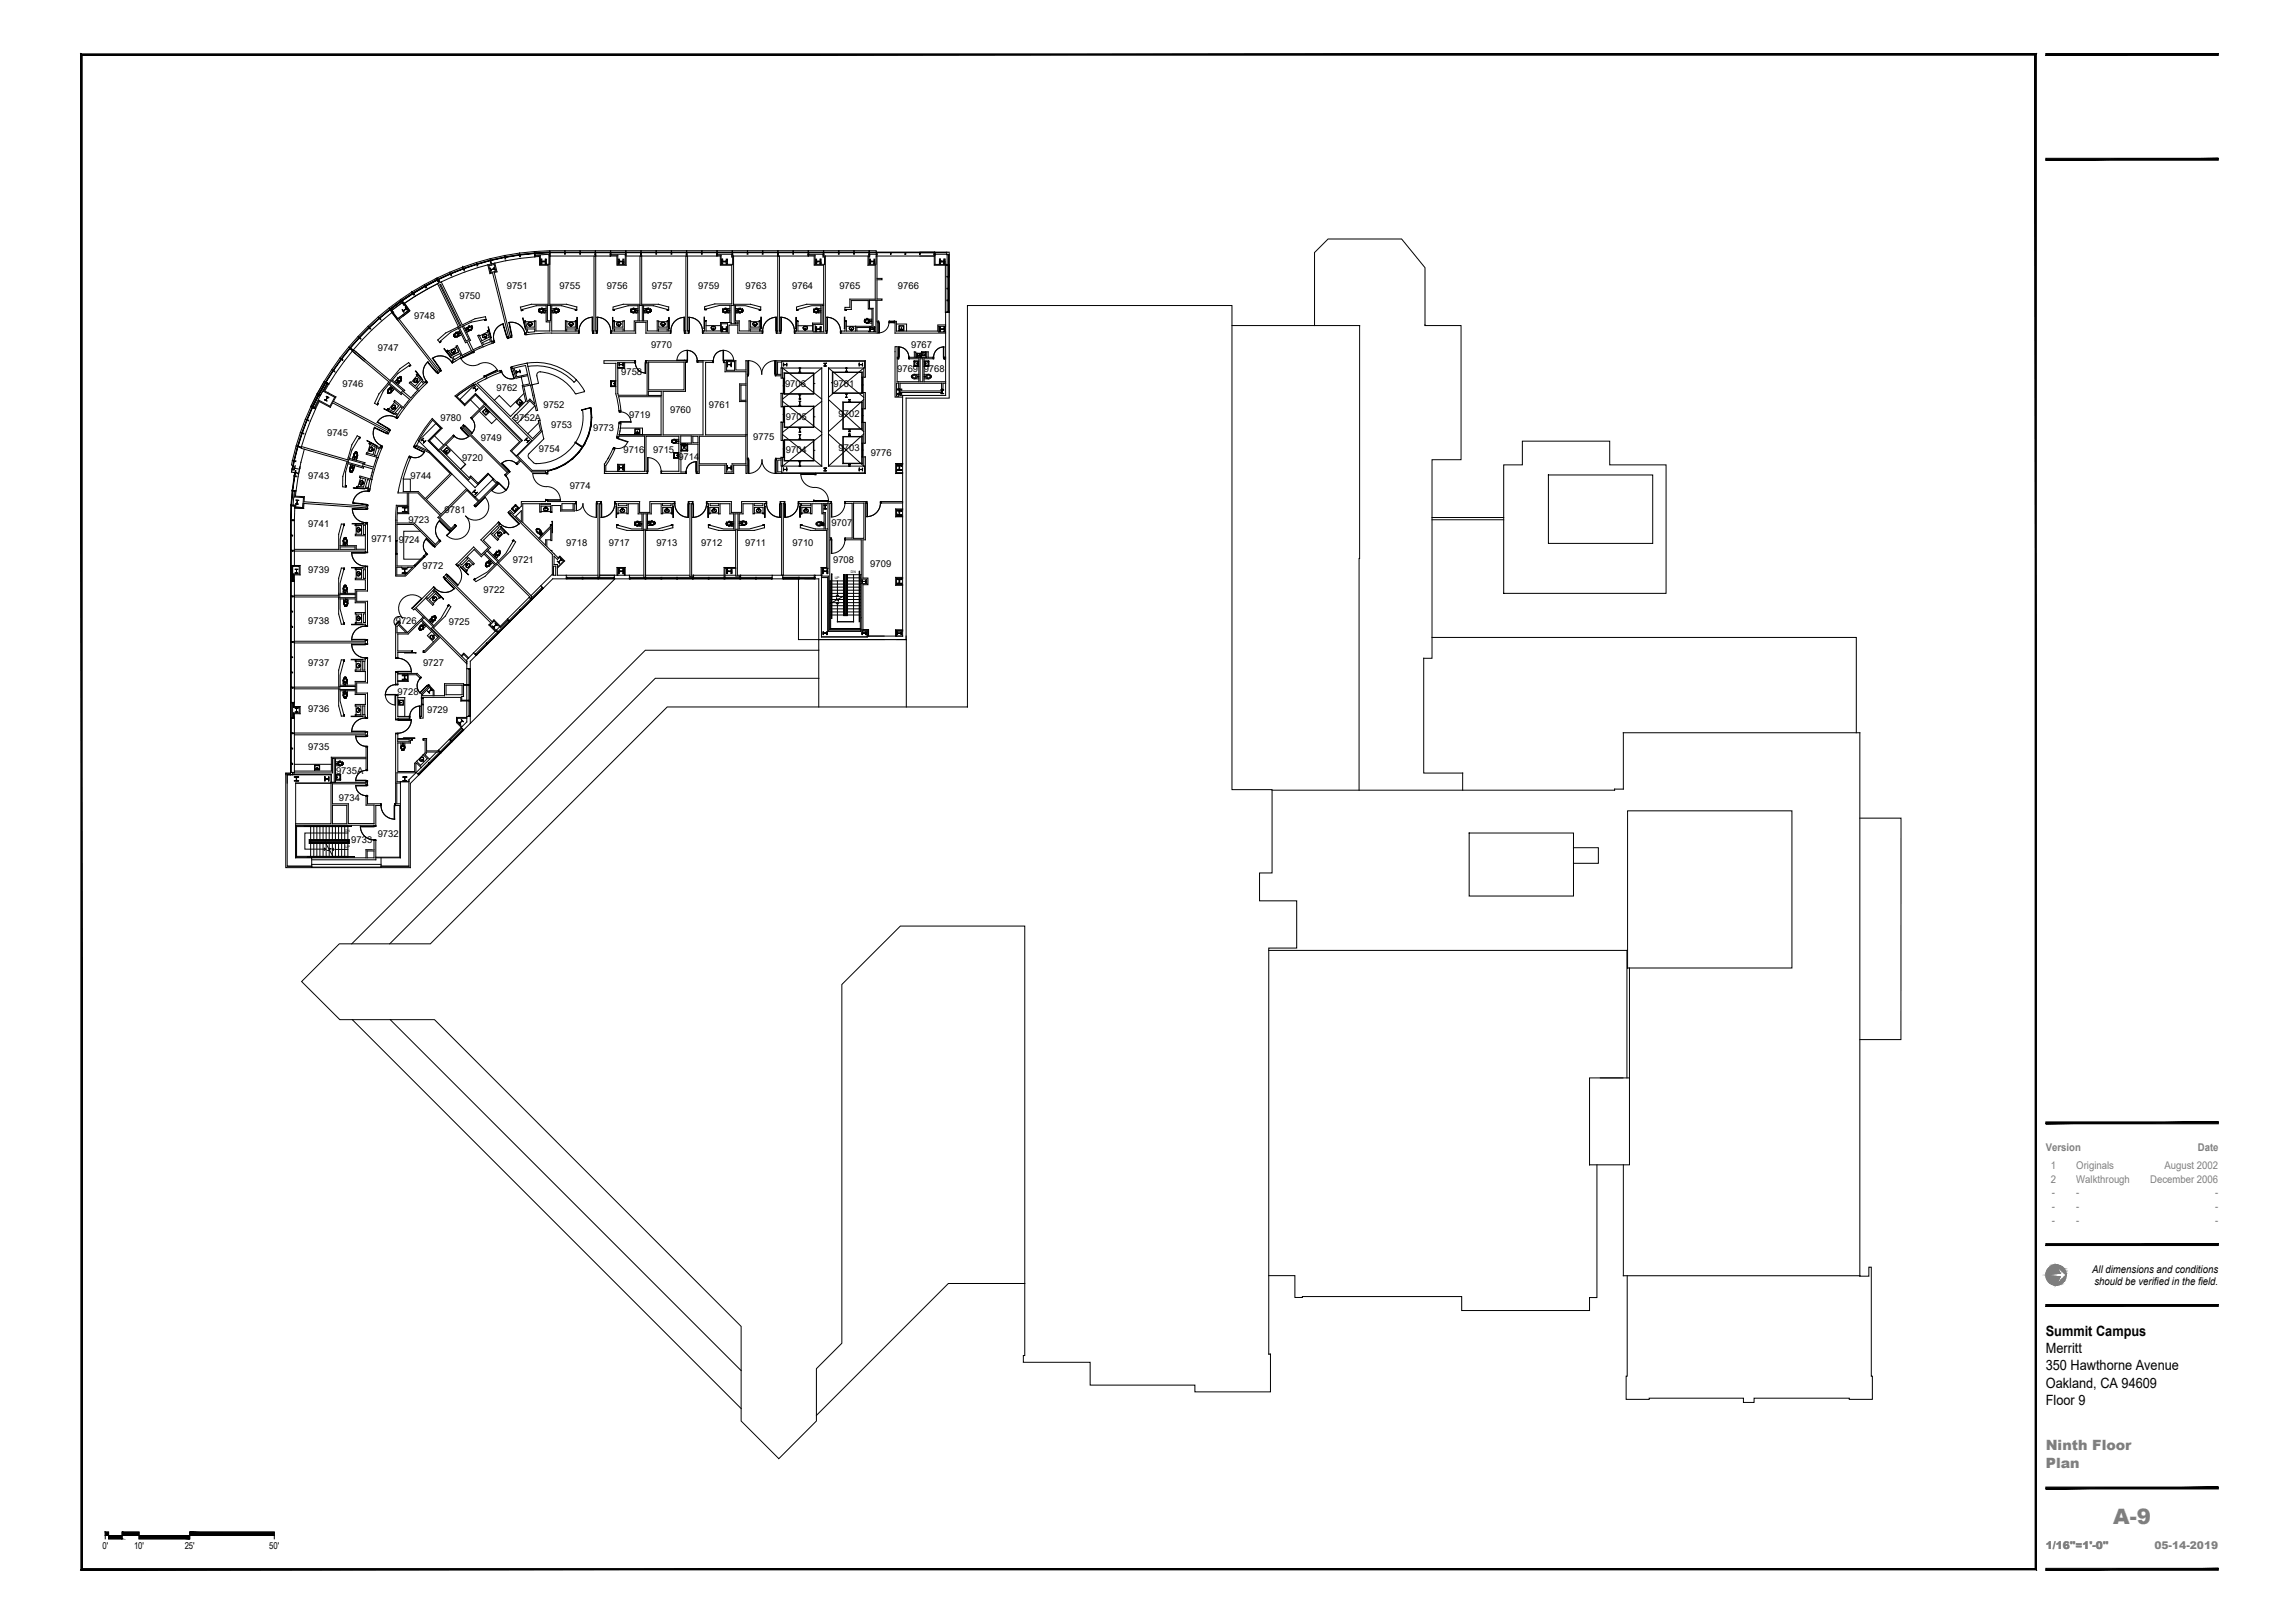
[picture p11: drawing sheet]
<svg xmlns="http://www.w3.org/2000/svg" width="1067mm" height="762mm" viewBox="0 0 1067 762" stroke-linecap="round" stroke-linejoin="round" font-family="sans-serif">
<defs><g id="words">
<text font-size="10" fill="#808080" x="992" y="715">A-9</text>
<g font-size="6.7">
<text x="961" y="627">Summit Campus</text>
<text x="961" y="635">Merritt</text>
<text x="961" y="643">350 Hawthorne Avenue</text>
<text x="961" y="651">Oakland, CA 94609</text>
<text x="961" y="660">Floor 9</text>
</g>
<g font-size="6.7" fill="#808080">
<text x="961" y="681">Ninth Floor</text>
<text x="961" y="689">Plan</text>
</g>
<g font-size="5" fill="#808080">
<text x="961" y="540">Version</text>
<text x="1032" y="540">Date</text>
<text x="963" y="549">1</text>
<text x="975" y="549">Originals</text>
<text x="1016" y="549">August 2002</text>
<text x="963" y="555">2</text>
<text x="975" y="555">Walkthrough</text>
<text x="1010" y="555">December 2006</text>
<text x="963" y="562">-</text>
<text x="975" y="562">-</text>
<text x="1040" y="562">-</text>
<text x="963" y="568">-</text>
<text x="975" y="568">-</text>
<text x="1040" y="568">-</text>
<text x="963" y="575">-</text>
<text x="975" y="575">-</text>
<text x="1040" y="575">-</text>
<text x="961" y="727">1/16&quot;=1'-0&quot;</text>
<text x="1012" y="727">05-14-2019</text>
</g>
<g font-size="5">
<text x="982" y="598">All dimensions and conditions</text>
<text x="983" y="603">should be verified in the field.</text>
</g>
<g font-size="4.4">
<text x="238" y="136">9751</text>
<text x="263" y="136">9755</text>
<text x="285" y="136">9756</text>
<text x="306" y="136">9757</text>
<text x="328" y="136">9759</text>
<text x="350" y="136">9763</text>
<text x="372" y="136">9764</text>
<text x="394" y="136">9765</text>
<text x="422" y="136">9766</text>
<text x="216" y="140">9750</text>
<text x="194" y="150">9748</text>
<text x="177" y="165">9747</text>
<text x="306" y="163">9770</text>
<text x="428" y="163">9767</text>
<text x="292" y="176">9758</text>
<text x="421" y="175">9769</text>
<text x="434" y="175">9768</text>
<text x="161" y="182">9746</text>
<text x="233" y="183">9762</text>
<text x="369" y="182">9706</text>
<text x="391" y="182">9701</text>
<text x="255" y="191">9752</text>
<text x="333" y="192">9761</text>
<text x="207" y="198">9780</text>
<text x="241" y="198">9752A</text>
<text x="295" y="196">9719</text>
<text x="315" y="194">9760</text>
<text x="369" y="197">9705</text>
<text x="394" y="196">9702</text>
<text x="259" y="201">9753</text>
<text x="278" y="203">9773</text>
<text x="154" y="205">9745</text>
<text x="226" y="207">9749</text>
<text x="354" y="207">9775</text>
<text x="253" y="212">9754</text>
<text x="293" y="213">9716</text>
<text x="307" y="212">9715</text>
<text x="369" y="213">9704</text>
<text x="394" y="212">9703</text>
<text x="409" y="214">9776</text>
<text x="217" y="216">9720</text>
<text x="319" y="216">9714</text>
<text x="145" y="225">9743</text>
<text x="193" y="225">9744</text>
<text x="268" y="229">9774</text>
<text x="192" y="246">9723</text>
<text x="209" y="241">9781</text>
<text x="145" y="247">9741</text>
<text x="390" y="247">9707</text>
<text x="174" y="254">9771</text>
<text x="187" y="255">9724</text>
<text x="266" y="257">9718</text>
<text x="286" y="257">9717</text>
<text x="308" y="257">9713</text>
<text x="329" y="257">9712</text>
<text x="350" y="257">9711</text>
<text x="372" y="257">9710</text>
<text x="145" y="269">9739</text>
<text x="198" y="267">9772</text>
<text x="241" y="264">9721</text>
<text x="391" y="264">9708</text>
<text x="409" y="266">9709</text>
<text x="227" y="278">9722</text>
<text x="145" y="293">9738</text>
<text x="186" y="293">9726</text>
<text x="211" y="293">9725</text>
<text x="145" y="313">9737</text>
<text x="199" y="313">9727</text>
<text x="187" y="326">9728</text>
<text x="145" y="334">9736</text>
<text x="201" y="335">9729</text>
<text x="145" y="352">9735</text>
<text x="158" y="363">9735A</text>
<text x="159" y="376">9734</text>
<text x="165" y="396">9733</text>
<text x="177" y="393">9732</text>
<text x="48" y="727">0'</text>
<text x="63" y="727">10'</text>
<text x="87" y="727">25'</text>
<text x="126" y="727">50'</text>
</g>
<g font-size="1.6">
<text x="400" y="269">DN</text>
<text x="392" y="272">UP</text>
<text x="162" y="391">DN</text>
<text x="162" y="398">UP</text>
</g>
</g></defs>
<!-- layer: A-WALL-FULL -->
<g fill="none" stroke="#000" stroke-width=".47">
<path d="M258 120v4h-4v-4h-3v1l2-1v5h4v18h-8l-5 1 1 2a15 15 0 0 1 11-2v7h2v4h-6v-4h-1v3h-4v-3h-1l1 5M258 120v-1v24h8l5 1v1h-1l-6-1h-5v11h6v-4h1v3h4v-3h1v4h1v1h-15l-10 1v-1M258 120h.1M279 119l1 36v1h-2v-1h1v-35zM287 119l3 1v4h4v-5v6h-4v-5h-3zM294 120h.1M301 119v1v23h8l5 1v1h-1l-6-1h-5v7h2v4h5v-4v3h4v-3h1v4h1v1h-12v-5h-5v5h-11v-1h1v-4h1v3h3v-3h1v4h5v-4h2v-7h-5l-6 1h-1v-1l5-1h7zM322 119l1 1v35v1h-1v-1zM337 119l2 1v4h5v-5v1v23h8l5 1v1l-7-1h-5v7h2v4h5v-4v3h5v-3v4h1v1h-12v-3h-4v3h-12v-1h1v-4h1v4h6v-4h5v-8h-5l-7 2v-1l5-1h8v-18h-6v-5h-1zM365 119l1 1v35v1h-1v-1zM379 119l4 1v4h4v-3h-1l1-2v1h1v35v1h-15v-1h1v-4h1v4h7v-3h3v-8h-4l-7 1v-1l5-1h8v-18h-5v-5h-3zM408 120v-1v1v5h3v15h-12v4h-2v1h3v-4h8v4h1v8h-7v2h-5v-4v4h-2v1h17v-5"/>
<path d="M408 120h.1M408 120v4h3l1-5v12h2h-2v9h2v1h-2v10M439 119v6h6l-1-1M439 119v5h5M439 119v1M207 134l9 19zM229 124h2v-1v1h1l1 4h-1l8 30-1 1-1-1h1l-8-30h-1zM230 125l2-1 1 3-3 1zM444 125v22M444 124v1M184 146v1M184 146l1 1"/>
<path d="M184 147l3 4M185 147l2 3M189 142l1 1M190 143l2 3-5 4M190 143h.1M190 142h-1l1 1M190 142l2 4-5 4 19 24h1l-1 1v-1l-22-27M190 142l2 4M192 146l-3 2M216 154l1-1 3 6-1 1zM226 160l-1-3-1 1 3 5M230 158l-1-2 1-1 1 6"/>
<path d="M230 158l-4 2M247 154h4v2h-3zM257 143h1v8h-1zM266 154h4v1h-4zM289 154h4v1h-4zM300 143h2v8h-2zM309 154h4v1h-4zM339 152h3v4h-3zM343 143h2v9h-2zM345 151h2v1h-2zM352 154h5v1h-5zM386 143h1v13h-5v-4h4z"/>
<path d="M408 141h3v15l-9-1v-1h8v-9h-2zM420 151h1v4h19v-2h4h-3v3h3h-24v-5M154 180l-2 4 6 2-1 2 25 14h1l-1 2v-1l-26-14-1 2-5-3-2 4h-1l3-4 5 3 2-4-5-3zM154 180h.1M165 164l2 1M165 164l18 15-5 6-2 4 1 1a20 20 0 0 1 6-10l5 5h1l3 3-3 3-4-3v1l2 1-2 3-3-1v1l4 2M165 164l1 1zM165 165l6 4M166 164l17 15 5-6 4-3 1 1a23 23 0 0 0-9 7l6 5-1 1 4 3 3-4-4-3 1-1 2 2 2-3-1-2 2 2M184 179l5 4-1 1-5-4zM198 179l1 1-3 3v-1zM198 179l1 1 1-1v1"/>
<path d="M200 180h.1M213 168l3-2v1l-3 2zM216 167h.1M217 167l-2-5-1 1 1 2-3 2-2-2 3 4-1 1 5-3M222 165l-6 3M227 162l-5 2-2-4h1l-3-7a19 19 0 0 1 10-3v-1l-5 1-6 3-10-21v1l-1-2v1l-1-1 1 2h-1l10 20-6 3-3 4v1a19 19 0 0 1 9-7l4 7 2 4-4 2M227 161l3-2v2l-3 1zM231 160h1v1l-10 4M241 172l7-1 4 22-1-2-2-3-8 8 9 10 4-4-1-5 2 5-12 12 7 7h7v1h-1h-6l-6-6-1 2-1-1 2-1-4-4 4-5-17-16-5 5h-1l7-6-5-5-5 5-4-4 13-9 8-3v1l-11 5 16 16 7-8-1-7M241 172h.1M241 172h-1l1 1M241 173h.1"/>
<path d="M241 173l1 5 3-1M241 173l6-1 1 4-5 1zM290 170h3v3h-3zM298 169v1M298 169v1h-5v3h-3v13h14v-16h-1v-1h19v1v14h-11v20h19v-34h-2v-1h2M298 169h-14v2h5v14l2 8-1-7M303 169v1M305 170h16v13h-16zM328 169h7v1h-4v34h20M341 170h4v4h-4zM367 173v-3h39v3h-8M367 170h-2v6h2v-3h8"/>
<path d="M367 173v5v-2h-3v-7h42v8v-4M376 173h10v46h-10M397 173h-8v46h10M432 168h1v11h-1zM444 180h-1v3h-1v-3h-19v3h-1v-3h-1v6h1v-1l2 1M444 179h-10v-11h4h-2v-3h-1v3h-5v-3h-1v3h-2h4v11h-10v-11h1h-1v-5h-1v23h4M444 168h-1h1M186 195h.1M188 191l1 1-2 3-1-1zM200 180l-7 8-6 8-1-1M218 200l21 22-1 1h-1l1-1-21-21h-1zM223 185l22 22-5 5 2 2 8-7-27-27-1 1-8 5 4 4"/>
<path d="M223 180l-7 8 2 2M223 185l22 22M223 185l-5 5M246 181h3l2 9-2-3-1 2zM277 192h.1M277 199v1M277 193h.1M278 198l-1 1M278 194v1M278 197h.1M278 195v1M291 186h19v18h-19v-6v1"/>
<path d="M291 199l-1 6M304 184h6v2h-6zM348 181h2v7h-2zM367 185v6zM367 198v9zM406 184v8zM406 198v10zM423 184h19h-19zM141 210l22 7-2 7v5h1a23 23 0 0 1 1-11l8 2v-1l4 1-1 5M141 210l22 6 2-7 3-4h1a21 21 0 0 0-5 10l7 2v1l4 1 2-4M164 216l7 2-1 1-7-2zM177 210l1 1-1 3h-1z"/>
<path d="M178 215l-4 15M178 210l1-1v1l-1 5M179 211l-5-3 2 2-1 3h-3l6 2M194 209h1M195 209l8-13 5 5-6 6 4 4M195 209l-1 1h1M195 210h.1M195 210l7 3 9 9-11 12-4-3h-7a33 33 0 0 1 4-16l-1-1a66 66 0 0 0-5 17h4v6h-5M206 212l14 13 1-1 3 4M261 220h.1M262 219h.1M264 219h-1"/>
<path d="M265 218h-1M266 217l-1 1M267 217h-1M268 216h-1M269 215l-1 1M270 214l-1 1M271 213l-1 1M271 212v1M272 211v1M273 209h.1M273 210v1M273 210h.1"/>
<path d="M274 209h.1M275 208h-1M275 206v1M276 205v1M276 204v1M277 203l-1 1M277 202h.1M277 200v1M284 218v4M286 215h-1M288 211h.1M288 211l-4 7"/>
<path d="M290 205v1l1-1h12v16h-10v-3h-3v3h-6v-2l5-8-1-1v1M290 218h3v3h-3zM320 205h5v3h-5zM325 205h3v3h-3zM350 205h-22v13h13v4h3v-4h6v-29h-3v-9h3v-5h-10v-5v-1h5v5h5v-5h1v53h-1v-4h-6v4h-4v-4h-12v4h-1h1v-13h-8v13h2h-11v-1h8v-16h-16v16h1v1h-20v-4M367 215h-3v7h42v-8v5M367 216h-2v6h2M367 219v3h39v-3h-7M367 219v-4v4h8M421 218h3h-3v4h3h-3zM138 237h1v1h3M138 231v2l5 1-1 4"/>
<path d="M138 230h1v3h4v3l29 2 1-1v2l-30-3v3l-5-1M142 236v2M173 225h1l-1 4h-1zM173 229v1h1M174 230h.1M175 225l-6-2v1l3 1-1 4-3-1v1h6M186 237v17v6M187 238h4v3h-5zM212 222l-10-10-6-3 1-4 6-8 4 4-6 6 5 5 7-8v1l-6 6 13 13 1-1 3 4 5-5 5 5-11 11v-1l2-2-6-5-12 13 5 5 1-2M212 223l-12 12 7 6 12-12M220 230l3 3M232 225l-3-2-6 6-22-22 6-6-2-2-8 8 26 26 9-8h-1l2 2-8 8-2-2"/>
<path d="M245 240v5l-3-3zM254 236l4 1zM258 221h-1M259 221h-1M260 220h.1M264 236h5v3h-5zM280 235h2v1v35h-1v-35h-1zM289 235h11v6h5v-6h12v1h-1v5h-1v-3h-4v3h-1v-4h-4v4h-2v7h5l6-1h1v1l-5 1h-8v22h-1v-22h-8l-4-1v-1l7 1h4v-7h-1v-4h-5v4h-1v-3h-4v3v-5h-1zM290 236h4v1h-4zM311 236h4v1h-4zM323 235h2v35h1v1h-2v-35h-1zM332 235h11v6h5v-6h12v1h-1v5h-1v-3h-4v3v-4h-5v4h-2v7h5l7-1v1l-5 1h-8v21h2v1l-1-1h-2v-3h-5v4v-5h5v-17h-8l-4-1v-1l7 1h4v-7h-1v-4h-5v4h-1v-3h-4v3v-5h-1z"/>
<path d="M333 236h4v1h-4zM354 236h4v1h-4zM367 235h1v1v34h-1v-34zM376 237h5h-5zM386 236h3v12h-1v-7h-2zM389 235v1M390 235h-15v1h1v5v-3h5v3v-4h5v4h1v7h-4l-7-1M390 236v17M397 235h10M397 236h3v17h-3M401 236h5v17h-5zM406 236v17h-1v18h3v4h-3v21"/>
<path d="M406 236h1M407 235v1h-1M414 235h10v1h-10zM421 239h3h-3v3h3v1h-3zM137 258h1h21v-7l1-5h2v1l-2 6v3h7v2h5v-6h-5v-1h3v-4h-3v-1h5l1 13h-1h-35M160 257h7v1h-7zM171 247h1v4h-1zM186 254v6M200 260h1l-2 1zM214 246v1l-2 2-6-6 1-1-11-11h-4v10h-6v5h8l10 10 2-2h1l-3 3-10-11h-8v8M228 260l1-1 5 5-1 1zM231 250l3-3v1l-3 3z"/>
<path d="M253 253l6-5v5h-3v3zM257 254v3l5 5 1-1 2 2-3 4v3h4v2h-6l-5 4-1-1 5-5v-10l-19-19h-1v-1h1l1 1 4-3v-3h11h1h13v1v4h-7v-3h-4v3h-1v-2h-4v2h-1v-3h-8v8l8 8 5-6h1v7M302 241h1v7h-1zM345 241h2v7h-2zM376 247v1l5 1h7v17h-2v4v-3h3v-19M376 247h.1M390 253v43h14M397 253h7v37M137 280l22-1v-7l1-5h2l-2 7v5h7v-2h5v-5h-5v-1h3v-4h-3h5v-1h1v11h-6v5h6v12h-1v-1h-5v-1h3v-4h-3h5v-5h-5v-2h-7v5l2 6v1h-2l-1-5v-8h-22M137 266h4v4h-3v3h-1l1-4h3v-3zM160 279h7v2h-7zM171 267h1v5h-1z"/>
<path d="M186 260v10h4l5-4v-1l-9 1v-6M186 260h.1M186 266h8l-4 4h-4zM199 261l-4 4M199 261l-4 5M208 271l2-1v1l21 21 1-1 3 3 3-3h1h-1l-3 4-3-3-2 1 4 4-1-1-3-3v-1l-21-21zM215 266l-1-1 8-8 4 3 3-3-3-4 8-8 1 1h-1l3 4-2-2-3 3 2 2v1l-4-4-3 4 3 3-1 1 5 5 3-3 4-6h1l-2 5-6 5 16 16v1h-1v-1l-16-15-5 6-5 2v-1l6-3 3-4-5-5-1 1-3-3-4 3 4 4h-1l-2-2-3 3 2 2-4-3v1M216 265l3-3h1l-3 3zM260 266h1v4h-1zM260 261l2 2 1-1 2 1-3 3v-1h-2zM282 270h6M288 270h8v2h-8z"/>
<path d="M290 266h4v4h-1v-3h-3v3zM340 270h5M363 270h5v2h-5zM386 271h3v25h15M386 270h3v26h18M404 272h3v2h-3M424 271h-3v4h3M424 272h-3v2h3M171 288h1v4h-1zM186 294l1-1 4 4h-5zM187 292l-1 2v15h1v-3h6h-6v-8h5l6-6 8 7-7 7h1l7-7 12 13v-1l-2-3 1-1 2 2-2-2-1 1-13-13 5-6 3-4-1-1-1 1-3 5-3 4-9-9 5-4 3 3h1l-2-2 2-3 2 2 1-1-3-3v-1l-10 10h1l4 4-8 7-3-4-1-1-1 1M199 290l4 4v1l3 4-8-8z"/>
<path d="M200 280l3-3 1 1-3 3zM235 294l-2 2M405 296h3v3v-3zM407 296v3h-21M407 299h17v-3h-3v3M421 299v-3h3v-110h20v-39h2v40h-21v113M425 299v1h-41v-28h-1v-2h3v29M137 301h35h1v1h-1h-35M170 311h1v4h-1zM172 315v5h-5v2h-7v-5l2-6v-1h-2l-1 5v8h-22M172 309v1h-5v1h2v4h-2h5M172 309h1"/>
<path d="M173 309v12h-6v4h6v12h-1v-1h-5h2v-5h-2h5v-5h-5v-2h-7v5l2 7h-2l-1-5v-8h-21M186 316h1h9l2 2h-1l-1-1h-4v3h-5v1h-1zM187 316h4v4h-4zM219 310l3-3 2 1-3 2v4h-2zM385 300h30M421 300h5M137 330h1v2h3v3h-3v2h-1l1-2h3v-3h-3zM137 323h1M160 322h7v2h-7zM170 331h1v5h-1zM186 326h1v10h5v1h-5v1h-1zM198 331h1v6h-2v-1h1z"/>
<path d="M198 328v3M199 328v3M201 322l3 2v3h5v-6h9v6h-1v2h3h-4v-2l-18 1v-2l3-4zM202 323l1 1v3h-5v-1zM209 322h8v4h-8zM214 337l7-1v4l-3 3-4-4zM215 337h4v2l-2 2-2-2zM218 321h2v1h-2M219 322v7M137 344h35h1v1h-1h-34v-1zM187 347h5v1h-5zM202 356l-2-2v-1h7l-1-1-6 1v-6h-1h1v6l-1 1 2 2-4 3-1-2-1 1v4h-8v-13h6v-2h-6v-3h-1v34h2v24h-12v-7v4h-4v4h-26"/>
<path d="M202 356l-4 4M205 353l-3 3M211 347l6-5-5 5v1zM136 363h-2v1M136 363v1M137 363h1v-1h18v-6h16v-5h1v11h-1v-6h-14v11M137 363h19v-7h1v11M156 364v4h-17v35h7v4M156 364h-21v43h11M156 364h-21v4M156 378h7v9h-7zM172 367h-17v20h-16"/>
<path d="M172 367h1v2h-1v-1h-16v9h8v10h12v-9h-4v-4M172 374h1v3h6v1h-3v10l-37-1M172 367h1M172 369h1M172 374h1M188 377h-2v-9h2v-1v36h-12v1h-30M192 366v41M195 363l-3 4M198 360l-3 3 2 1-4 4v39h-59v-44h2M198 360l-2-2-1 5h-9v4h6M172 400h4v3h-4zM135 407h11"/>
<path d="M146 407h46M146 406h33M179 403v4h13"/>
</g>
<!-- layer: A-DOOR -->
<g fill="none" stroke="#000" stroke-width=".47">
<path d="M228 150h.1M229 155h1zM229 154l1 5zM236 152l2 6zM236 152a6 6 0 0 0-4 8M238 158l1 1zM239 151a6 6 0 0 1 7 5M239 151l1 7zM240 158h.1M245 146h.1M245 149l2 5zM246 151h1z"/>
<path d="M246 156l1 1zM270 145l1 1zM270 151h1zM271 149v5zM272 155v1zM278 149v6zM278 149a6 6 0 0 0-6 6M278 155l1 1zM279 155h.1M280 155v1zM280 155h.1M280 149a6 6 0 0 1 7 6"/>
<path d="M280 149l1 6zM287 155v1zM288 149v5zM288 145l1 1zM288 151h1zM313 145l1 1zM313 151h1zM314 149v5zM315 155v1zM321 149v6zM321 155l1 1zM321 149a6 6 0 0 0-6 6"/>
<path d="M322 155h.1M323 155l1 1zM323 155h.1M323 149a6 6 0 0 1 7 6M324 149v6zM330 155h.1M330 155v1zM331 149v5zM331 145h1zM331 150l1 1zM357 151h.1M357 145v1z"/>
<path d="M357 149v5zM358 155v1zM364 149l1 6zM364 149a6 6 0 0 0-6 6M365 155v1zM365 155h.1M366 155l1 1zM366 155h.1M367 149a6 6 0 0 1 6 6M367 149v6zM373 155v1zM374 149v5z"/>
<path d="M374 145l1 1zM374 151h1zM388 155v1zM388 149a6 6 0 0 1 7 6M388 149l1 6zM395 155v1zM396 149l1 5zM397 145v1zM397 151h.1M412 151l1 1zM413 152v4zM417 152a5 5 0 0 1-4 4"/>
<path d="M418 151l-1 1 1-1h2M418 152h2M418 151h2M420 151v1zM192 172h1zM195 174l3 4zM196 175v1M200 179l1 1zM201 170l4 5zM201 170a6 6 0 0 0-1 9M203 168a6 6 0 0 1 9 2M203 168l4 5z"/>
<path d="M205 175h1zM206 161l1-1zM207 174h.1M208 164l4 4zM210 164h.1M212 170h1zM216 168a6 6 0 0 0 9 3M216 168l6-3zM222 165h.1M222 165v1v-1M225 171a6 6 0 0 1 9 3M227 177h.1"/>
<path d="M228 176l5-2zM228 177h-1M228 177h.1M228 177l-1-1v1M232 160v1zM235 174l1 1zM236 175a5 5 0 0 0 6 3M240 173l2 5zM240 172v1zM298 169v1zM298 170a5 5 0 0 0 5 5M303 170v5z"/>
<path d="M303 169v1zM318 169h5v1l-1-1M321 169h.1M323 164a5 5 0 0 1 4 5M323 165v4zM327 170h.1M327 169a5 5 0 0 0-4-5 5 5 0 0 0-5 5h5M327 169l1 1zM327 169h1M327 170h1M328 169h.1M335 169v1z"/>
<path d="M339 165l1 4zM340 164a5 5 0 0 0-5 5 5 5 0 0 1 5-5 5 5 0 0 1 4 5M340 169h4h-4v1v-1M351 176h.1M351 169a6 6 0 0 1 7 7 6 6 0 0 1 6-7M351 169l1 7zM364 169v7zM364 176h.1M422 168v1zM422 163a5 5 0 0 1 5 5M422 163v5zM427 168v1z"/>
<path d="M438 168v1zM443 163v5zM443 163a5 5 0 0 0-5 5M443 168v1zM177 198l6 4zM177 189v1zM180 192l5 2zM182 192v1zM186 196a6 6 0 0 0-9 2M186 196h1zM217 200h1zM218 200l4 3z"/>
<path d="M221 196h1zM222 197a5 5 0 0 1 0 6M291 198h.1M291 193a5 5 0 0 1 5 5M291 193h.1M296 198h-5M169 205v1zM172 207l5 2zM173 208h.1M176 201a6 6 0 0 0 3 8M176 201l6 3zM179 209l1 1z"/>
<path d="M182 203v1zM183 202h.1M192 214l1 1zM194 210h1zM195 210l4 2zM199 212a5 5 0 0 1-6 2M213 204v1zM213 205a5 5 0 0 0 7 0M216 201h1zM217 202l3 3zM236 218a5 5 0 0 1 6 0M236 217l3 4z"/>
<path d="M242 218h1zM288 210l1 1M289 211h.1M290 205l5 2M290 205h.1M290 206l5 1M295 207a5 5 0 0 1-6 3M304 215a6 6 0 0 1 6 6M304 215v6M304 215v7M327 217v5zM327 217a5 5 0 0 0-5 4"/>
<path d="M351 215v1zM351 216l1 6zM364 216v6zM364 215v1zM162 228l1 1zM165 239a6 6 0 0 0 7 6M165 239h7zM166 236l6 1zM166 229l5 1zM168 228v1zM172 239h1zM172 237h1z"/>
<path d="M173 231a6 6 0 0 0-7 5M173 230v1zM223 237v1zM228 233l-5 5zM228 233a6 6 0 0 1 0 9 6 6 0 0 1-9 0 6 6 0 0 1 0 9 6 6 0 0 1-9 0M231 230a5 5 0 0 0 7 0 5 5 0 0 0 0-7 5 5 0 0 1 0 7M234 227l-3 3 3-3v-1v1M234 227l4 3zM237 223h1zM237 223h.1M239 221v1zM250 222a6 6 0 0 0 7 7"/>
<path d="M250 222h7zM256 235h1M256 235h.1M256 222h1M256 222h.1M257 228a6 6 0 0 1 6 7M257 235h6zM257 235h.1M257 222h.1M270 235l1 2zM271 237v3zM274 237a6 6 0 0 0 6 6"/>
<path d="M274 237a3 3 0 0 1-3 3M280 237v6zM280 235v2zM282 235v2zM282 237l1 6zM289 235v2zM289 237a6 6 0 0 1-7 6M289 238v5zM311 221v1M311 221h.1M316 238v5zM317 235v2z"/>
<path d="M317 237a6 6 0 0 0 6 6M322 222h.1M323 237v6zM323 235v2zM325 235v2zM325 237l1 6zM327 222h.1M332 235v2zM332 237a6 6 0 0 1-7 6M332 238l1 5zM351 222a6 6 0 0 0 7-6 6 6 0 0 0 6 6M359 238v5z"/>
<path d="M360 235v2zM360 237a6 6 0 0 0 6 6M366 237v6zM366 235l1 2zM368 235v2zM368 237l1 6zM375 235v2zM375 237a6 6 0 0 1-7 6M376 238v5zM376 223a6 6 0 0 0 6 6M376 223h6zM382 222l1 1z"/>
<path d="M382 235h1M382 235h.1M383 229a6 6 0 0 1 6 6M383 235h6zM383 223h.1M383 235h.1M390 235v1h1v7zM397 236a6 6 0 0 1-7 7M397 235v1zM407 235v1zM407 236v7zM413 236a6 6 0 0 1-6 7"/>
<path d="M413 235l1 1zM162 246v1zM165 259l7 1zM165 259a6 6 0 0 0 6 7M165 246h6zM167 246v1zM172 259h1zM172 245v1zM200 260h1zM200 253l4 3zM200 253a5 5 0 0 0 0 7M204 256v1z"/>
<path d="M206 244a6 6 0 0 0 0 9M206 245l5 4zM206 254h1zM211 249h1zM213 246l1 1zM214 247l-4 4zM234 245l1 1zM235 246a6 6 0 0 0 9 0M235 247l4 4zM237 250h1zM239 240h.1M239 242l5 4z"/>
<path d="M241 254v-1zM241 254h.1M258 246l1 1zM258 240l1 1zM259 245v5zM290 247h.1M290 241h.1M315 246l1 1zM315 241h1zM333 246v1zM333 241h.1M358 246l1 1z"/>
<path d="M358 241h1zM359 247h.1M376 241h.1M376 246v1zM390 253h1v7zM397 253a6 6 0 0 1-7 7M397 253h.1M162 267h.1M165 266l5 1zM167 267h.1M172 266h1zM172 266h.1"/>
<path d="M203 276h1zM204 278l4 3zM204 276a6 6 0 0 0 9 0M208 271l1 1zM209 272l4 4zM209 270h.1M211 270l4 5zM214 265l1 1zM215 266a6 6 0 0 1 0 9M215 266h.1M216 266l4 4zM219 268v1z"/>
<path d="M223 272h.1M382 270v1M162 292v1M162 292h.1M162 293h.1M165 293h5zM167 292v1zM171 294a6 6 0 0 0-6 6M172 294h1zM186 293l1-1zM193 286l5-5zM198 281a6 6 0 0 0-9 0 6 6 0 0 0 0 9 2.4 2.4 0 0 0-3 0 2.4 2.4 0 0 0 0 4"/>
<path d="M206 281l1-1zM210 284h1zM162 310v1zM165 310h5zM165 302l7 1zM165 300h7zM165 302a6 6 0 0 0 6 7M167 310v1zM172 309h1zM172 302h1zM172 300l1 1zM186 315l1 1z"/>
<path d="M186 309h1zM187 309a6 6 0 0 1 6 6M187 315h6zM190 306l5 1zM193 306h1zM197 319a5 5 0 0 0 0 6M198 318l-1 1zM199 306h.1M162 336h.1M165 336h5zM167 336h.1M171 337a6 6 0 0 0-6 6"/>
<path d="M172 337h1zM181 326h5zM181 326a5 5 0 0 1 5-5 5 5 0 0 0-5 5 5 5 0 0 0 5 5M186 338h1zM186 326l-1 5v-5h2l-1 1M186 321l1 1zM187 338h6zM192 336v1zM193 338a6 6 0 0 1-6 6M197 332v4zM197 325l4-3zM197 331a5 5 0 0 0-5 5"/>
<path d="M197 336v1zM201 322h.1M165 343l7 1zM167 346h5zM167 346a5 5 0 0 0 5 4M172 344h1zM172 350l1 1zM172 345l1 1zM186 344l1 1zM189 346l6 1zM193 347h1zM199 347h.1"/>
<path d="M167 369h5zM167 366l5 1zM167 369a5 5 0 0 0 5 5M172 362a5 5 0 0 0-5 5M172 374h1zM172 368l1 1zM172 367h1zM172 362h1zM172 369h.1M173 374h.1M179 377v1zM179 378a6 6 0 0 0 6 7"/>
<path d="M185 378v7zM185 377l1 1zM169 388a6 6 0 0 0 7 6M169 388h7zM176 394l1 1zM176 388h1z"/>
</g>
<!-- layer: A-GLAZ -->
<g fill="none" stroke="#000" stroke-width=".47">
<path d="M244 120h.1M244 119l-7 1v1M244 119h.1M244 119l-7 2M244 120l7-1zM251 119v1zM251 119v-1l-7 1M251 118h7l-7 1M251 119h-7M251 119h7zM258 119h.1M258 119l-7 1"/>
<path d="M258 118h150M258 119h-7M258 119h7zM265 119h.1M265 118h.1M265 119h7zM272 119h1zM272 118h.1M273 119h6zM279 119h1zM279 118h.1M280 118h.1"/>
<path d="M280 119h7zM287 119h.1M287 118v1M287 118h.1M287 119h7zM287 119h7M294 119h.1M294 118v1M294 119h7M301 119h.1M301 118h.1M301 119h7z"/>
<path d="M308 119h.1M308 118h.1M308 119h7zM315 119h.1M315 118h.1M315 119h7zM322 119h1zM322 118h.1M323 119h6zM329 119h1zM330 118h.1M330 119h7z"/>
<path d="M337 119h.1M337 118v1M337 118h.1M337 119h7zM337 119h7M344 119h.1M344 118v1M344 119h7zM351 119h.1M351 118h.1M351 119h7zM358 119h.1"/>
<path d="M358 118h.1M358 119h7zM365 119h.1M365 118h.1M365 119h7zM372 119h1zM372 118h.1M373 119h6zM379 119h1zM380 118v1M380 119h7zM380 119h7"/>
<path d="M387 119h.1M387 118v1M387 118h.1M387 119h7zM394 119h.1M394 118h.1M394 119h7zM401 119h.1M401 118h.1M401 119h7zM408 119h.1M408 118v1"/>
<path d="M408 118h3M408 119h3zM408 119h3M411 119h28M411 119h1zM411 118h-153v1M411 118v1M412 119h6zM418 119h.1M418 119h7zM425 119h.1M425 119h7z"/>
<path d="M432 119h.1M432 118h13M432 119h7zM439 119h.1M439 119h6M439 119h6zM445 118h1v2h-1zM445 120v4M445 120l1 4zM446 120v26M194 138l-1-1-5 4M194 138h1z"/>
<path d="M194 138h.1M194 138l-6 3M194 138l6-4zM199 134l-6 3 1 1M200 134v1zM200 134l-6 4M200 134l5-3zM204 131h1l-6 3h1M205 131l1 1zM205 133l-15 9M206 131l-6 3M206 131l5-2z"/>
<path d="M211 128l-6 3h1M211 129h1zM211 128l-5 3M212 128l6-2zM217 125h.1M218 126v1zM218 126l-1-1-6 3M218 126l-7 2M218 126l6-2zM224 123l-7 2M224 124v1zM224 124l-6 2"/>
<path d="M224 124l6-2zM229 124l-11 4-11 4M230 121l-6 2v1M230 122l1 1zM230 122l-6 2M230 122l7-1zM237 121v1zM237 121v-1l-7 1v1M237 121l-7 1M237 121l7-1zM251 121l-19 3M258 120h21"/>
<path d="M280 120h7M287 120h.1M294 120h6M301 120h.1M301 120h21M323 120h14M337 120h.1M344 120h21M365 120h15M380 120h.1M388 120h20M412 120h27"/>
<path d="M445 135v1zM445 130h.1M445 124v1zM445 125v5M445 130v5M445 136v5M445 136l1 5zM445 130l1 5zM445 125l1 5zM445 124h1M169 159l-4 4zM169 158h-1l-4 5"/>
<path d="M169 158l-5 5M169 158h.1M173 154l-4 4zM173 154v-1l-5 5M173 154l-4 4M173 154l5-4zM174 154v1zM178 150h1zM178 149l-5 4M178 149l-5 5M183 145l-5 4M183 145l-5 4 5-4"/>
<path d="M183 145l1 1zM183 145l5-4zM184 147a119 119 0 0 0-18 17M188 141l-5 4-5 4M188 141l1 1zM188 141l-5 4M188 141h1M189 141l5-3zM189 142l-5 4M445 141h.1M445 146l1 1zM445 141v5"/>
<path d="M445 141l1 5zM153 179h-1l-3 6M153 179l-3 6M153 179v1M153 180l-3 5zM153 179h.1M153 179l1 1zM156 174l-3 5zM156 174l-6 11M156 174l-4 5M157 174v1zM160 169l-3 5z"/>
<path d="M160 169v-1l-4 6M160 169l-4 5M160 169h1zM164 164l-4 5zM164 163l-4 5M164 163l-4 6M165 163v1zM165 164h.1M165 165l-11 15M144 197h-1l-2 6M144 197l-2 6M144 197l-2 6z"/>
<path d="M144 197l1 1zM147 191h-1l-3 6M147 191l-3 6zM147 191h.1M147 191v1zM148 192l-7 18M150 185h-1l-3 6h1M150 185l-6 12M150 185l-3 6M150 185l-3 6zM150 185v1zM154 180l-6 11"/>
<path d="M154 180h.1M273 192l4-1zM277 192l1 4zM278 196l-1 4zM137 216v2v1M137 216h1M137 219v1M138 216l-1 5h1l-1-1v-1M138 216v1M138 217l-1 3zM138 216l1 1zM138 219v1"/>
<path d="M139 219l-1 1M140 210l-2 6zM140 210l-2 6M140 209l1 1zM141 220h.1M141 220l-2 11M141 219v1M141 217v3M142 203l-2 7-1-1-2 7M142 203h-1l-2 6M142 203l-2 6zM142 203l1 1z"/>
<path d="M143 211l-2 6M261 220l4-2zM265 218l4-3zM270 208l3 1zM272 212l-3 3zM274 209l-2 3zM276 205l-1 4zM277 200l-1 5zM137 237h.1M137 237l-1 7M137 237v7zM137 220l1 1v-1h3l-1 2h-1h1h-3z"/>
<path d="M137 221v1M137 230h.1M137 231v6M137 230l1 1zM137 231v6zM138 224l-1 6M138 224h.1M138 231v6h-1l1 1M138 223l1 1zM138 224l-1 6zM138 238v6h-1M138 222v1"/>
<path d="M139 221l-1 2zM257 221l4-1zM136 258l1 1zM136 251l1 1zM136 244h1zM136 251v-7h2v14M136 252v6M136 259v7M137 259v7zM137 252v6zM137 244v7zM138 259v7"/>
<path d="M186 254h.1M186 260h.1M186 254v6M136 266h1zM136 273h1zM136 280h1zM136 266v7M136 273v7M137 266v7zM137 273v7zM137 266h.1M137 273h.1"/>
<path d="M137 266v7M138 273h.1M138 273v6M195 265h.1M195 265v1M195 266h.1M199 261h.1M199 261l-4 5M254 275l-5 5M254 276h1zM254 276l-5 5M255 276l-5 5"/>
<path d="M266 271v1zM266 270h15M266 272h7zM266 271h7M266 272h7M274 271v1M274 272h7zM274 271h7M274 272h7M281 271v1zM281 272h7zM281 272h7"/>
<path d="M282 270h6M282 271h6M288 271v1zM296 271v1zM296 270h6M296 272h7zM296 271h7M296 272h7M303 271v1zM303 270h21M303 272h7zM303 271h7"/>
<path d="M303 272h7M310 271l1 1zM311 272h7zM311 271h7M311 272h7M318 271v1zM318 272h7zM318 271h7M318 272h7M325 271l1 1zM326 272h7zM326 272h7"/>
<path d="M326 270h14M326 271h7M333 271v1zM333 272h7zM333 271h7M333 272h7M340 271v1zM340 272h7zM340 272h7M340 271h7M347 271l1 1zM348 272h7z"/>
<path d="M348 270h15M348 271h7M348 272h7M355 271v1zM355 272h7zM355 271h7M355 272h7M362 271l1 1zM368 271v1zM368 270h15M368 272h7zM368 271h7"/>
<path d="M368 272h7M375 271v1M375 272h7zM375 271h7M375 272h7M382 271l1 1zM136 294h1zM136 287h1zM136 280v7M136 287v7M136 294v7M137 294v7z"/>
<path d="M137 287v7zM137 280v7zM138 280v21M233 296l-11 11M234 297l-5 5M234 297h.1M234 297l-5 5zM234 297l5-5zM239 292l-5 5M239 291h.1M244 286l1 1zM244 286l-5 5"/>
<path d="M244 287l-5 5zM244 287l-5 5M245 286l5-4zM248 280l-10 11M249 281h1zM249 281l-5 5M250 282l-5 5M250 281l5-5zM136 316h1zM136 308l1 1zM136 301l1 1zM136 302v6"/>
<path d="M136 309v7M136 316v7M137 316v7zM137 309v7zM137 302v6zM138 302v21M219 314v7M220 314h1zM220 314v7M221 314v7zM221 314v7M224 307l5-5z"/>
<path d="M228 302h1zM228 302l-5 5 1 1-1-1M229 302l-5 6M136 337h1zM136 330h1zM136 323h1zM136 323v7M136 330v7M136 337v7M137 337v7zM137 330v7zM137 323v7z"/>
<path d="M137 330v7M138 337h.1M138 330h.1M138 323v7M138 337v7M198 328h1M198 328h.1M198 331h.1M198 328v3M198 331h1M219 329v7M220 329h1z"/>
<path d="M220 321l1 1zM220 329v7h1h-1M220 322v7M221 329v7zM221 322v7zM221 322v7M221 329v7M136 358l1 1zM136 351l1 1zM136 344h1zM136 344v7M136 352v6"/>
<path d="M136 359v4M137 359v4zM137 352v6zM137 344v7zM137 344h.1M138 345v17M201 358l-5 5M201 358l1 1zM202 359l-5 5M206 353h1zM206 353l-5 5M207 353l-5 6z"/>
<path d="M207 354l-5 5M207 353l5-5zM211 347l-5 5M212 348h.1M212 348l-5 5M212 348l5-5zM217 343l-5 5M217 342v1zM136 363h1v1h-1zM196 363l1 1zM197 364l5-5z"/>
</g>
<!-- layer: A-FLOR-STRS -->
<g fill="none" stroke="#000" stroke-width=".47">
<path d="M390 274h.1M390 276h.1M390 277h.1M390 279h.1M390 273v23M391 273h5M391 274h5M391 276h5M391 277h5M391 279h5M396 280l-2 1v1l-1-1v1l-2 1h5M396 273h1v15"/>
<path d="M396 274h.1M396 276h.1M396 277h.1M396 279h.1M396 273v16M397 280h-1M397 270v18h-1M398 271h6M398 273h6M398 274h6M398 276h6M398 277h6"/>
<path d="M398 279h6M404 270v25h-14v-22M404 270h-6v19M390 280h.1M390 281h.1M390 283h.1M390 284h.1M390 286h.1M390 287h.1M390 289h.1M391 280h5M391 281h5"/>
<path d="M391 284h5M391 286h5M391 287h5M391 289h5M396 280h.1M396 281h.1M396 283h.1M396 284h.1M396 286h.1M396 287h.1M396 289h8M397 289h.1"/>
<path d="M398 280h6M398 281h6M398 283h6M398 284h6M398 286h6M398 287h6M404 290v6M145 395h1M146 388v6M146 396h.1M146 396v6M147 388v6"/>
<path d="M147 396h.1M147 396v6M149 388v6M149 396h.1M149 396v6M150 388v6M150 396h.1M150 396v6M152 388v6M152 396h.1M152 396v6M153 395h.1"/>
<path d="M153 396h.1M153 396l1 2 1 1h-1h1l1 3M153 388v6M153 396v6M155 388v6M155 396h.1M155 396v6M156 388v6M156 396h.1M156 396v6M157 388v6M157 396h.1"/>
<path d="M157 396v6M159 388v6M159 396h.1M159 396v6M160 388v6M160 396h.1M160 396v6M162 388v6M162 396h.1M162 396v6M163 388h-24v14h24M163 394h-18v2h18v-1h-17h17"/>
<path d="M163 395v-7h-24v14h24M163 395h.1M163 396v6M157 402h.1M163 402h.1"/>
</g>
<!-- layer: A-ANNO-TEXT -->
<path d="M393 280h1M393 273v7M401 270v22h-8v-9M393 283h1M153 399h-1M156 399h1M157 398l-1 1h1M157 399h1M159 399h1M160 399h3M163 391h-20v8h10l-1-1" fill="none" stroke="#000" stroke-width=".47"/>
<!-- layer: AE-108$0$A-ANNO-NPLT -->
<path d="M378 272h4" fill="none" stroke="#000" stroke-width=".47"/>
<!-- layer: A-COLS -->
<g fill="none" stroke="#000" stroke-width=".47">
<path d="M230 126v1l2-1v1v-1l-2 1h1zM231 127h.1M231 126h.1M232 126h.1M254 122v1h2v-1h1v2h-1v-1h-2v1zM254 122h.1M254 124h.1M255 123h.1M256 123h.1M256 122h.1M257 124h.1M257 122h-1"/>
<path d="M290 122h1v1h1v-1h1v2h-1v-1h-1v1h-1zM291 122l-1 1M291 123l-1 1M293 123h-1M293 123l-1 1M339 122v1h2v-1h1v2h-1v-1h-2v1zM339 122h.1M339 122v1M341 123h-1M342 122h-1M342 122l-1 1M383 122v1h2v-1h1v2h-1v-1h-2v1z"/>
<path d="M383 123v1M384 123h-1M384 123h.1M385 122h.1M386 123l-1 1M386 124h-1M408 122h1v1h1v-1h1v2h-1v-1h-1v1h-1zM409 123h-1M409 123l-1 1M409 123h.1M411 123h-1M411 124h.1"/>
<path d="M441 122h1v1h1v-1h1v2h-1v-1h-1v1h-1zM442 122l-1 1M442 123h-1M442 123l-1 1M442 123h.1M444 123h-1M444 123l-1 1M444 124h-1M189 145v1l2-1-1-1 1 1-2 1 1 1zM189 146h.1M190 146h-1M190 146h.1"/>
<path d="M191 145h-1M191 145h.1M191 145l-2 1M339 153v1h2v-1v3v-1h-2v1zM339 154v1M339 155h.1M340 154v1M341 155h.1M341 155v1M383 153v1h2v-1h1v3h-1v-1h-2v1zM383 155v1M383 154h.1"/>
<path d="M384 154v1M385 153v1M386 154l-1 1M408 153h1v1h1v-1h1v3h-1v-1h-1v1h-1zM409 155l-1 1M409 153l-1 1M410 154l-1 1M411 153l-1 1M411 154l-1 1M441 153h1v1h1v-1h1v3h-1v-1h-1v1h-1zM441 153v1M442 155l-1 1"/>
<path d="M442 154v1M443 154v1M443 153h.1M444 155v1M444 154h-1M242 174v1l2-1v1v-1l-2 1h1zM244 174h.1M244 175h.1M291 171h1h1v1l-1-1h-1v1zM291 171h.1M292 171h.1M293 171h-1"/>
<path d="M293 171l-1 1M341 170l1 1h1v-1v2v-1h-1l-1 1zM342 170h-1M342 172h.1M343 171h-1M343 170h.1M343 171h.1M368 171h1v1v-1h-1v1zM368 171h.1M368 172h.1M387 171h1h-1v1h1h-1v-1zM387 172h.1"/>
<path d="M388 172h.1M403 171h2v1v-1h-2v1zM403 171h.1M405 172h.1M153 188h-1M153 188h.1M153 186l1 1v-1l-1 2h1h-2h1l1-2zM154 187h.1M154 186l-1 2M223 182h.1M223 181v1l1 1-1 1 1-1-1-1-1 1zM223 183h.1"/>
<path d="M421 183h2h-1v2h1h-2h1v-2zM422 183h-1M422 185h.1M422 183h.1M422 184v1M423 185h-1M442 183h1h-1v2h1h-1v-2zM442 183h.1M442 185h.1M442 184h.1M443 185h.1M198 207l1-1h-1l1 1h1l-1 1v-1l-1-1z"/>
<path d="M199 207h.1M246 207l1-1 1 1h1l-2 1 1-1-1-1zM247 206h.1M247 207h.1M291 219v1h1l1-1v2l-1-1h-1v1zM292 220h.1M293 219h-1M341 219l1 1h1v-1v2v-1h-1l-1 1zM342 220h-1M342 220h.1M343 219h.1M368 220h1v1v-1h-1v1z"/>
<path d="M387 220h1h-1v1h1h-1v-1zM387 220h.1M388 220h-1M403 220h2v1v-1h-2v1zM405 220h.1M421 218h2l-1 1v1l1 1h-2l1-1v-1zM422 218l-1 1M422 220h.1M423 219h.1M139 237h.1M139 235h1v2h-1l1-2zM140 237h-1"/>
<path d="M140 236h-1M189 238h2h-1v2h1h-2h1v-2zM190 238h.1M190 239h.1M191 238h-1M223 231h.1M223 230v1l1 1v-1l-1 1h1l-1-1h-1zM291 220v1M342 221h.1M369 220h.1M387 237h1h-1v2h1h-1v-2zM387 237h.1"/>
<path d="M387 238h.1M388 237h.1M388 239h.1M403 221h.1M404 220h.1M421 240h2h-1v2h1h-2h1v-2zM422 220l-1 1M422 220v1M423 240h-1M423 240h.1M191 240h-1M191 240h.1"/>
<path d="M422 240v1M423 242h.1M139 267h1h-1v2h1h-1v-2zM139 267h.1M139 269h.1M140 269h.1M189 267h2h-1v2h1h-2h1v-2zM189 267h.1M189 269h.1M190 267h-1M190 268v1M190 269h.1"/>
<path d="M262 264h.1M263 264h.1M263 262l1 1h-1l-1 1h1h-1l1-1zM264 263h-1M264 263h.1M290 267h1v1h1v-1h1v2h-1v-1h-1v1h-1zM291 269h-1M291 268l-1 1M292 268h-1M293 267h-1M293 269h.1M293 269h-1"/>
<path d="M341 267h1v1h1v-1h1v2h-1v-1h-1v1h-1zM342 268h-1M342 268l-1 1M344 268l-1 1M344 269h-1M386 267h1v1h1v-1h1v2h-1v-1h-1v1h-1zM387 269h-1M387 268l-1 1M387 268h.1M389 268l-1 1M389 269h.1M405 272v1h2v-1v2v-1h-2v1z"/>
<path d="M405 272v1M405 273h.1M407 273h.1M421 272h2h-1v2h1h-2h1v-2zM421 272h.1M422 274h-1M422 272v1M422 273h.1M423 272h.1M423 274h.1M232 294v1M232 295h.1"/>
<path d="M232 293l1 1v-1l-1 1v1l-1-1h1l1-1zM233 293h.1M233 294h.1M387 297h1v1v-1h-1v1zM387 297h.1M388 297h.1M405 297h2v1v-1h-2v1zM405 297v1M405 298h.1M405 297h.1M406 297h.1M421 297h2v1v-1h-2v1z"/>
<path d="M421 297h.1M423 297h.1M423 297v1M189 317h2h-1v2h1h-2h1v-2zM189 317h.1M190 317h.1M190 319h-1M190 319h.1M139 332h1l-1 1v1h1h-1v-1zM139 332v1M139 334h.1M140 334h.1"/>
<path d="M201 324v1l1-1v-1l1 1h-1l-1 1h1zM201 325h.1M202 325h.1M203 324h-1M203 324h.1M215 339h.1M217 338l1 1-1-1-1 2-1-1 1 1 1-2zM217 338h.1M138 365h2h-1v2h1h-2h1v-2zM139 365h.1M140 365h-1M140 367h.1"/>
<path d="M152 365l1 1h1v-1v2v-1h-1l-1 1zM153 366h-1M153 366h.1M154 366h.1M154 365h.1M189 365h2h-1v2h1h-2h1v-2zM189 365h.1M190 365v2M190 366h.1M190 367h.1M191 367h.1"/>
</g>
<!-- layer: A-GLAZ -->
<path d="M193 137l1 1zM193 137l1 1z" fill="#000" stroke="#000" stroke-width=".47"/>
<!-- layer: A-WALL-FULL -->
<g fill="#000">
<circle cx="280" cy="120" r=".2"/>
<circle cx="200" cy="179" r=".2"/>
<circle cx="229" cy="178" r=".2"/>
<circle cx="154" cy="180" r=".2"/>
<circle cx="195" cy="210" r=".2"/>
<circle cx="383" cy="235" r=".2"/>
<circle cx="202" cy="322" r=".2"/>
</g>
<!-- layer: A-FLOR-PFIX -->
<g fill="none" stroke="#000" stroke-width=".47">
<path d="M213 158h.1M213 157v1M213 157h.1M213 158h1M213 157l1 1M213 157a.8 .8 0 0 1 1 0 .8 .8 0 0 1 1 1 .8 .8 0 0 1-1 0h-1M214 157l-1 1M214 157h.1M214 158h.1M214 157h-1M214 158h1M214 156v1"/>
<path d="M214 156h.1M214 156h1M215 158h-1M215 158h.1M215 156h.1M215 156l-1 1M215 156v1M215 157h.1M215 157v1M215 156h-1M216 156v1M216 156h.1"/>
<path d="M216 155l-1 1M216 158h-1M217 157h-1M219 155h.1M219 154h-1M220 154h.1M220 155h.1M220 153v1M220 153h.1M220 153l-1 1M220 155h1M220 153h1"/>
<path d="M220 153l-1 1 1 1M220 153l2 1M220 154a.7 .7 0 0 0 0 1 .7 .7 0 0 0 1 0 .7 .7 0 0 0 0-1M221 155h.1M221 155l-2 1M221 154h.1M221 153h.1M221 153h1M222 153h.1M222 153v1M222 154h.1M222 154l-2 1"/>
<path d="M222 154l-1 1M248 152l1 1M248 152h.1M249 153h.1M249 152h.1M249 151h-1M249 151h.1M250 152h.1M250 152l-1 1M253 146h.1M253 145h.1M253 146l1 1"/>
<path d="M253 145v1M253 146h1M254 145h-1M254 147h.1M254 145h1M254 145l-1 1M254 145l1 1h-1M254 145h.1M254 147h2M254 145h2M255 145h.1M255 147h-1"/>
<path d="M255 147h.1M255 145v1M255 146h.1M255 146v1M255 145v1l-1 1M256 146h.1M259 145h1M259 147h1M259 146h.1M260 146h.1M260 145h.1M260 147h.1"/>
<path d="M260 145h1M260 147h1M260 146l1 1M260 145v1M260 145v1l1 1M261 145h-1M261 145h.1M261 147h.1M261 145h1M262 146h.1M262 146v-1a.7 .7 0 0 0-1 1 .7 .7 0 0 0 0 1 .7 .7 0 0 0 1-1M262 146l-1 1"/>
<path d="M262 145v1M262 145h.1M267 152v1M267 152h.1M267 153h.1M268 153h.1M268 151h.1M268 151h1M268 152h.1M269 153h-1M269 152h.1M269 152v1"/>
<path d="M289 152l1 1M289 152h.1M290 152h-1M290 153h.1M290 152h.1M290 151h.1M290 153h1zM290 151h1M290 153h1M291 152h.1M291 152h-1M291 153h.1"/>
<path d="M291 151h.1M292 152l-1 1M296 146h.1M296 146h1M296 145h.1M296 146l1 1M296 145v1M297 146h.1M297 146a.8 .8 0 0 1 1-1 .8 .8 0 0 1 0 1 .8 .8 0 0 1-1 0M297 145h-1M297 145h1M297 147h.1"/>
<path d="M297 147h1M297 145h.1M297 145h2M297 147h2M298 147h.1M298 145h.1M298 146l-1 1M298 145v1M298 146h.1M298 146v1M299 145h1M299 147h1"/>
<path d="M299 146h.1M299 146h1M302 145h1M302 147h2M302 146h.1M303 146h.1M303 145h.1M303 145h1M303 146h1M304 146v1M304 146h.1M304 145l-1 1"/>
<path d="M304 145h.1M304 146l1 1M304 145v1M304 147h.1M304 147h1M304 145h1M304 145l1 1M305 145a.7 .7 0 0 0-1 1 .6 .6 0 0 0 1 0M305 147h.1M305 145h.1M305 145h-1M305 146h.1"/>
<path d="M305 146h-1M305 146h1M305 146v1M305 145l1 1M305 145v1M306 146h.1M306 146h-1M310 152v1M310 152h.1M311 153h.1M311 152h.1M311 151h.1"/>
<path d="M311 153h1zM312 151h.1M312 153h-1M312 153h.1M312 152h.1M312 152v1M334 154v1M334 154h.1M334 153v1M334 155h.1M334 153h.1M335 155h.1"/>
<path d="M335 153h.1M335 153l1 1M335 154h.1M335 155v-1v1M336 154l-1 1M336 154h.1M339 146h.1M339 146h1M339 145v1M339 145h.1M339 146l1 1M340 145h.1"/>
<path d="M340 145l-1 1 1 1M340 145l-1 1M340 146a.8 .8 0 0 1 1-1 1 1 0 0 1 0 2 .8 .8 0 0 1-1-1M340 145h1M340 147h1M340 147h.1M341 145h.1M341 147h.1M341 146l-1 1M341 146h.1M341 146v1M341 145v1"/>
<path d="M342 145h1M342 147h.1M342 145v1M342 147h1M342 146h.1M342 146h1M345 145h2M345 147h2M345 146h1M346 146h.1M347 145v1M347 146h.1"/>
<path d="M347 145h.1M347 146l1 1M347 146v1M347 147h.1M347 147h1M348 147h.1M348 145h-1M348 145h.1M348 146a.8 .8 0 0 0-1-1 1 1 0 0 0 0 2 .8 .8 0 0 0 1-1M348 146h1M348 145l1 1M348 146v1"/>
<path d="M348 146h.1M349 145h.1M349 146h.1M349 146h-1M353 152l1 1M353 152h.1M354 152h-1M354 153h.1M354 152h.1M354 151h.1M354 153h1zM354 151h1"/>
<path d="M354 153h1M355 151h.1M355 153h.1M355 152h.1M355 152v1M377 154h.1M377 155h.1M377 153h.1M378 155h.1M378 153h.1M378 153h1M378 154h.1"/>
<path d="M378 155v-1v1M379 153h.1M379 155h-1M379 155h.1M379 154h.1M382 146h.1M382 145v1M382 145h.1M382 146l1 1M382 146a1.1 1.1 0 0 1 2-1 .7 .7 0 0 1 0 1 1 1 0 0 1-2 0M383 145h1v1M383 145h-1"/>
<path d="M383 147h.1M383 145h.1M383 145h1M383 147h1M384 147h-1M384 147h.1M384 145h.1M384 146v1M384 145v1M384 146h.1M385 145h.1M385 147h.1"/>
<path d="M385 146h.1M399 154l1-1 1 1M399 154v1l2-1M399 154h.1M400 155h.1M400 154h.1M401 154h.1M406 151h.1M406 150v1M406 150h.1M406 151l1 1M406 150a1 1 0 0 1 2 0 1.1 1.1 0 0 1-1 2 .8 .8 0 0 1-1-1"/>
<path d="M407 150h1M407 150h-1M407 152h.1M407 150h.1M407 152h2M407 150h2M408 152h.1M408 152h-1M408 150v1l-1 1M408 150h.1M408 150v1M408 151h.1"/>
<path d="M408 151v1M409 151h.1M409 152h.1M409 150h.1M422 153h2v2h-2zM423 153v2M423 155h1M423 153h1M423 154v1zM424 153v2M186 180h.1M186 179v1"/>
<path d="M187 178v1M187 178h.1M187 179h.1M187 178l-2 1M187 179h1M188 177l-1 1M188 177h.1M188 179h.1M188 177v1a.7 .7 0 0 0-1 0 .7 .7 0 0 0 1 1 .7 .7 0 0 0 0-1M188 177v1M188 177l1 1M188 178h.1"/>
<path d="M188 179l-1 2M188 179h-1M188 178v1M189 178h.1M189 178l-1 1M287 179h.1M287 179h2M287 179v2M289 179l-1 2M289 179v2h-2M428 177h1a.8 .8 0 0 1 1-1 .8 .8 0 0 1 0 1 .8 .8 0 0 1-1 0h-1M428 177h.1"/>
<path d="M428 176a1.3 1.3 0 0 1 2 0 1.3 1.3 0 0 1 0 2 1.3 1.3 0 0 1-2-1zM429 176h2M429 170h2v2h-2zM429 178h2M429 169v1M429 169h2M430 170v2h1v-2M430 170h.1M430 170h1M431 171h.1M431 166h1M431 166v1"/>
<path d="M431 170h.1M431 177h.1M432 166h-1v1M432 166v1M432 166l-1 1h1M432 166h-2v2M432 166v2M433 165v3M433 165h.1M433 165h2M433 165v2M433 166v1"/>
<path d="M434 165v1h-1M434 177h.1M434 169h2v3M434 166l1 1M434 176h2M434 178h2M434 172h2M434 171h1zM435 170l-1 2h2v-2M435 165v2h-2M435 165h-2v1M435 170h1"/>
<path d="M435 165h.1M435 165v3M435 176a1.2 1.2 0 0 1 2 0 1.2 1.2 0 0 1 0 2 1.2 1.2 0 0 1-2-1M435 176v1M435 168h-5M435 168h.1M436 170h.1M436 170h-2v2M436 170v2M436 172h.1M437 176v1M437 176v1a.8 .8 0 0 0-1-1 .8 .8 0 0 0 0 1 .8 .8 0 0 0 1 0"/>
<path d="M182 184h.1M182 184v1l2-1M182 184v1M182 183v1M182 185h.1M182 184a.8 .8 0 0 1 1-1 .8 .8 0 0 1 1 1 .8 .8 0 0 1-1 0l-1 1M182 183h.1M182 185h1M183 183h-1M183 183h.1M183 185h.1M183 182l-1 1"/>
<path d="M183 182h.1M183 183h1M184 184l-1 1M184 184h.1M184 181l-1 1M184 183h.1M184 184h-1M184 183v1M184 182h.1M185 182h-1M185 183h-1M185 183h.1"/>
<path d="M227 194l1 1 1-1M228 192l2 1-2 2-2-2zM228 193h.1M229 193h-1zM229 193v1M229 193l-1-1-1 1M244 188h.1M244 188l-1 1 1 1M244 187l2 2-2 2-2-2zM244 189l1 1M244 188l1 1-2 1M245 190h.1"/>
<path d="M287 181l2 1M287 181h1M288 180h1zM164 220h.1M164 219v1M165 219h.1M165 220h-1M165 220h.1M165 220h1M165 218v1M165 219v1M165 219h1"/>
<path d="M166 220h.1M166 218l-1 1M166 215l-1 1M166 215h.1M166 220v1M166 218v1M166 214h.1M166 214v1M166 213v1M166 213h.1M166 216h.1M166 215h1"/>
<path d="M166 214l1 1M166 219v2M167 215h.1M167 219h-1M167 216h.1M167 213h1M167 213h-1M167 213h.1M167 213a.7 .7 0 0 0 0 1 .7 .7 0 0 0 1 0 .7 .7 0 0 0-1-1M167 212v1M167 212h.1M168 213h.1"/>
<path d="M168 213h-1M168 215l-1 1M168 215h.1M168 214h.1M168 214l-1 1M168 213v1M168 214l-1 1h-1M168 214v1M208 212l2-2 1 2-1 1zM209 212l1 1M210 212h-1zM210 210h.1"/>
<path d="M210 211h-1v1M210 211l1 1M211 212l-1 1M211 211v1M298 201h2v3h-2zM298 202h2v1h-2zM299 203h.1M316 207a.7 .7 0 0 1 1 0 .7 .7 0 0 1 0 1 .7 .7 0 0 1-1-1M316 215h3M316 206l2 1v1h-2M316 206l-1 1 1 1M316 208h.1"/>
<path d="M317 212l-1 3h3v-3M317 206h2M317 208h2M317 213h1v2h-1M317 213v2M318 214h1zM318 207h.1M319 207h.1M319 212l-3 1M320 212h3M320 209h.1M320 212h.1"/>
<path d="M320 209h3M320 211h.1M320 211h3M320 209v2M321 209h.1M321 209v1M321 210h.1M321 210l-1-1v3l1-2M321 210l2 2M322 209h.1M323 211h.1M323 209h.1"/>
<path d="M323 209v2M323 212h.1M323 209l-2 1M323 209v3M164 220v1M164 221h.1M164 221l1 1M165 221v1M165 222h.1M165 221h.1M165 221a.8 .8 0 0 0 1-1 .8 .8 0 0 0-1 0 .8 .8 0 0 0 0 1v1M166 221l-1 1-1-1"/>
<path d="M166 221h.1M166 221l-1 1M242 238l1 1-1 1-1-1zM242 237l-2 2M242 237l2 2-2 1-2-1M242 239h1zM244 239l-2-2-2 2 2 2M255 239l1 1M255 239h.1M256 240h.1M256 238h.1M256 239h.1"/>
<path d="M256 238v1v-1M256 238l-1 1M256 238h1M257 238v1M257 240h.1M257 239h.1M257 239v1M291 240l1 1M291 240h.1M292 239h.1M292 240h.1M292 239l-1 1"/>
<path d="M292 239v1M293 239h.1M293 239v1M293 240h.1M312 240h.1M312 240l1 1M313 239l-1 1M313 239h.1M313 239l1 1M314 240l-1 1M314 240h.1M334 240h1"/>
<path d="M334 240h.1M335 239l-1 1M335 239h.1M335 239h1zM335 240h.1M335 239h1M335 239v1M336 239h.1M336 239v1M336 240h.1M355 240l1 1M355 240h.1"/>
<path d="M356 239h.1M356 240h.1M356 239v1M357 239l-2 1M357 239v1M357 240v1M357 240h.1M378 240h.1M378 239v1M378 239h1zM378 239h1M378 239h.1"/>
<path d="M379 239h.1M379 239l-1 1M379 239v1M379 240h.1M161 254l1 1M161 254v2M161 254h.1M161 254v1M161 255h.1M161 255h1M161 253h2M162 253l-1 1"/>
<path d="M162 255h.1M162 253h.1M162 256h.1M162 253h1M162 253a.7 .7 0 0 1 1 1 1 1 0 0 1-2 0 .7 .7 0 0 1 1-1M163 253h.1M163 253v1M163 255h.1M163 255h-1M163 254h.1M163 254v1h-1M163 254v2"/>
<path d="M163 254v1M168 248v2M168 248h.1M168 250h.1M168 248h1M168 249h1M169 249h.1M169 248l-1 2M232 260h.1M233 260h.1M233 259v1M233 259h.1"/>
<path d="M233 259l-1 1M234 250h.1M234 252h1M234 252h.1M234 259h1M234 259h-1M234 259h.1M234 259a.7 .7 0 0 0-1 1 .7 .7 0 0 0 1 1 1.1 1.1 0 0 0 1-2M234 251h.1M234 250v1M235 259h.1M235 250h.1"/>
<path d="M235 259v1M235 260h.1M235 251v1M235 251h.1M235 250v1M252 249v1l2 1M252 249h.1M252 249v1M252 248h.1M252 248v1M252 248l2 1M252 248l1 1-1 1"/>
<path d="M252 250l2 1M253 250h.1M253 250v1M253 251h1M253 250h1M253 249l1 1v1M254 251h.1M254 251h-1M254 249v1M254 249h.1M254 249v2M254 250h-1"/>
<path d="M254 251v1M254 250h1M255 251h-1M293 240v1M298 246h.1M298 246a.7 .7 0 0 1 1-1 .7 .7 0 0 1 1 1 .7 .7 0 0 1-1 1l-1-1M298 245h.1M298 246v1M298 245v1M298 245v2M298 247h1M299 245h1"/>
<path d="M299 245h-1M299 245h.1M299 247h.1M299 247h2M299 245h2M300 245h.1M300 247h.1M300 247h-1M300 245v1M300 246l-1 1M300 246h.1M300 246v1"/>
<path d="M301 246h.1M304 246h.1M304 247h2M304 245h2M305 245v1M305 245h.1M305 246h.1M305 246l1 1M305 246h1M306 246v1M306 246h.1M306 247h.1"/>
<path d="M306 245h-1M306 245h.1M306 245h1M307 245h.1M307 245a.7 .7 0 0 0-1 0 .7 .7 0 0 0 0 1 .7 .7 0 0 0 1 0M307 246h.1M307 246l-1 1M307 245v1M335 240v1M336 240l-1 1M341 246h.1M341 246v1"/>
<path d="M341 247h1M341 245v1M341 245h.1M341 245v2M341 246h1M341 246a1.1 1.1 0 0 1 2-1 1 1 0 0 1 0 2 1.1 1.1 0 0 1-2-1M342 246h-1M342 245h-1M342 247h.1M342 245h1M342 245h.1M342 247h1"/>
<path d="M342 245h2M342 247h2M343 247h.1M343 245h.1M343 245v1M343 246l-1 1M343 246h.1M343 246v1M344 246h.1M347 247h1M347 245h1M347 246h.1"/>
<path d="M348 246h.1M348 247h1M348 245h1M348 245v1M348 245h.1M348 246h1M348 246l2 1M349 245v1M349 246v1M349 246h.1M349 245h-1M349 245h.1"/>
<path d="M349 247h.1M349 245h1M350 245h-2M350 245h.1M350 247h-1M350 245a.8 .8 0 0 0-1 0 .8 .8 0 0 0 0 1 .8 .8 0 0 0 1 0M350 246h1M350 246l-1 1M350 245l1 1M350 246v1M350 246h.1M350 245v1"/>
<path d="M351 246h-1M351 246h.1M378 240v1M378 241h1M379 240v1M383 246h.1M383 246l1 1M383 246l2-1a1 1 0 0 1 0 2 1.1 1.1 0 0 1-2-1M384 247h1M385 245h1M385 247h.1M385 246h1"/>
<path d="M385 245h-1l-1 1M386 246h.1M386 247h-1M386 245h.1M386 245v2h1M386 247h.1M386 246v1M386 245v1M386 246h1M387 246h.1M387 246h-1M387 246l-1 1"/>
<path d="M161 276l1 2 1-1M161 278h.1M161 276v2M161 276v1M161 276h.1M161 278v1M161 277h1M161 277h.1M161 275h2M162 275l-1 1M162 275h.1M162 277h.1"/>
<path d="M162 276h.1M162 278h.1M162 275v1M162 278v1M162 275v1a.7 .7 0 0 1 1 1 .7 .7 0 0 1-1 0 .7 .7 0 0 1 0-1M162 275h1M163 275h.1M163 277h.1M163 277h-1M163 275v1M163 276h.1M163 276v1"/>
<path d="M163 276v2M163 278h.1M163 278v1M168 270h.1M168 268v2M168 268h.1M168 268l1 2M168 269l1 1M168 269h.1M169 269v1M169 270h.1M169 270h-1"/>
<path d="M169 269v1zM219 265h.1M219 266h.1M220 266h.1M220 265h-1v1M221 265h.1M221 266h-1M228 265v1M228 265h.1M228 265l1 1M228 266h.1M228 265l1-1 1 1"/>
<path d="M228 265a.8 .8 0 0 1 1-1 .8 .8 0 0 1 1 1 .8 .8 0 0 1-1 1M228 264h.1M228 264v1M228 266h1M229 266h.1M229 266h-1M229 264h-1M229 264h.1M229 264h1M229 263l-1 1M230 264h.1M230 266h-1"/>
<path d="M230 266h.1M230 264v1M230 265h.1M230 265v1M230 263h.1M230 265l-1 1M230 263v1M231 264h.1M231 264l-1 2M232 260v1M232 261h.1M233 261h.1"/>
<path d="M233 261h-1M233 261l-1 1M233 260l1 1M233 261h1M233 262h.1M234 261h.1M234 261l-1 1M235 260l-1 1M161 283v1M161 283h.1M161 281v2M161 284h1"/>
<path d="M162 283h-1M162 283h.1M162 283h1M162 284v1M162 284h.1M162 284h1M162 283l1-1v2M162 283l-1 1M162 282v1M162 282h.1M162 285h.1M162 285h1"/>
<path d="M162 281h.1M163 285h-1M163 282v1M163 284v1M163 284h.1M163 285h.1M163 283h.1M163 283v1M163 281v2M168 290v1M168 291h.1M168 290h.1"/>
<path d="M168 289h.1M168 289v1M168 289l1 1M168 290h1M169 290h.1M169 291h-1M169 291h.1M169 290v1M169 290v1zM197 295h.1M197 295l1 1M197 295v1"/>
<path d="M197 296h.1M197 294v1M197 294h1l1 1M197 294h.1M197 295a1 1 0 0 0 2 0 .8 .8 0 0 0-1-1 .8 .8 0 0 0-1 1M197 296h1M198 296h.1M198 294h-1M198 294h.1M198 294h1M198 295h.1M199 294h.1"/>
<path d="M199 293l-2 1M199 295h.1M199 295l-1 1M199 294v1M199 293h.1M199 295h-1M199 293v1M199 293h1M200 294l-1 1M200 294h.1M202 292h.1M202 299h.1"/>
<path d="M202 300h.1M202 298h.1M203 291h.1M203 300h.1M203 290v1M203 290h.1M203 298h-1M203 298h.1M203 290l-2 1M203 299h.1M203 281h.1M203 299l1 1"/>
<path d="M203 291h1M203 280l1 1-1-1M203 298l1 1zM204 282h.1M204 281l-1 1M204 298l-1 1h1M204 291h.1M204 281h.1M204 289v1M204 289l-1 2M204 289h.1M204 289l-1 1"/>
<path d="M204 280h.1M204 290h.1M204 291l-1 2M204 280h1M204 290a.7 .7 0 0 0-1 0 .7 .7 0 0 0 1 1 .7 .7 0 0 0 0-1h1M204 291h-1M204 290h1M205 290h.1M205 290l-1 1M205 282h-1M205 281v1M205 281h.1"/>
<path d="M161 320v2M161 320h.1M161 319h2M162 319v1M162 319l-1 1M162 319h.1M162 318v1M162 318h.1M162 318v1a.8 .8 0 0 0-1 1 1 1 0 0 0 2 0 .8 .8 0 0 0-1-1v-1M162 318l1 1M163 319h.1M163 319v1"/>
<path d="M163 320h.1M163 320v2M167 312l1 1M168 312h-1M168 313h.1M168 312h.1M168 313v1M168 314h.1M168 312h1M168 312v1M169 313l-1 1M169 312h.1"/>
<path d="M169 312v1M169 312v1zM161 326v1M161 326h.1M161 324v2M161 327h1M161 320h1M161 327h2M162 327v1M162 326l-1 1M162 320h1M162 326h1"/>
<path d="M162 326h-1M162 326h.1M162 328h.1M162 320h.1M162 321h.1M162 328v-1a.8 .8 0 0 1-1-1 1 1 0 0 1 2 0 .8 .8 0 0 1-1 1v1M162 322h.1M162 324v1M162 325h.1M163 326h.1M163 326v1M163 327h.1"/>
<path d="M163 327l-1 1M163 320h-1M163 324v2M167 334h1M168 334h.1M168 332h.1M168 332l-1 2M168 332l1 2M168 333h.1M169 334h-1M169 333v1zM169 333v1"/>
<path d="M187 329h2v2h-2zM187 330h1zM188 329h1v2h-1zM148 359h2v3h-2zM148 360h2M148 360v1M150 360v1M158 358v1M158 359h.1M158 358h2M158 360h2M159 359h.1"/>
<path d="M159 358v1M159 358h.1M159 359h1M159 359l1 1M160 360h.1M160 358h-1M160 358h.1M160 358h1M160 359v1M160 358a.8 .8 0 0 0-1 0 .8 .8 0 0 0 0 1 1 1 0 0 0 2 0M161 359h-1M161 358v1"/>
<path d="M161 359h.1M161 358h.1M188 351h.1M188 349v2M188 351l1 1M188 350v1M188 350h.1M189 352h1M189 352h.1M189 350h-1M189 350h.1M189 349h.1"/>
<path d="M189 352h1a1.1 1.1 0 0 0-1-2 .7 .7 0 0 0-1 1 .7 .7 0 0 0 1 1M189 350h1M190 352h-1M190 352h.1M190 350v1M190 350h-1l-1 1M190 350h.1M190 351v1M190 351h.1M190 349v2M197 357h.1M197 356h.1"/>
<path d="M198 357h.1M199 356h.1M199 356h-2M199 357h.1M199 357h-2M199 357h-1h1M199 356v1M148 361h2M149 361h.1M158 364h2M158 365h.1M158 366h2"/>
<path d="M158 364v2M158 364h1M159 364l1 2M160 364h.1M160 364h-2v2h2M160 364v2"/>
<circle cx="249" cy="153" r=".1"/>
<circle cx="249" cy="152" r=".9"/>
<circle cx="268" cy="153" r=".1"/>
<circle cx="268" cy="152" r=".9"/>
<circle cx="290" cy="153" r=".1"/>
<circle cx="291" cy="152" r=".9"/>
<circle cx="311" cy="153" r=".1"/>
<circle cx="311" cy="152" r=".9"/>
<circle cx="335" cy="155" r=".1"/>
<circle cx="335" cy="154" r=".9"/>
<circle cx="354" cy="153" r=".1"/>
<circle cx="355" cy="152" r=".9"/>
<circle cx="378" cy="155" r=".1"/>
<circle cx="378" cy="154" r=".9"/>
<circle cx="385" cy="146" r=".1"/>
<circle cx="400" cy="155" r=".1"/>
<circle cx="400" cy="154" r=".9"/>
<circle cx="423" cy="155" r=".1"/>
<circle cx="423" cy="154" r=".1"/>
<circle cx="424" cy="155" r=".1"/>
<circle cx="289" cy="180" r=".1"/>
<circle cx="431" cy="177" r=".1"/>
<circle cx="431" cy="170" r=".1"/>
<circle cx="431" cy="171" r=".1"/>
<circle cx="434" cy="170" r=".1"/>
<circle cx="434" cy="171" r=".1"/>
<circle cx="434" cy="177" r=".1"/>
<circle cx="434" cy="177" r=".2"/>
<circle cx="228" cy="193" r=".1"/>
<circle cx="228" cy="192" r=".1"/>
<circle cx="229" cy="193" r=".1"/>
<circle cx="244" cy="189" r=".1"/>
<circle cx="244" cy="190" r=".1"/>
<circle cx="245" cy="189" r=".1"/>
<circle cx="289" cy="181" r=".1"/>
<circle cx="209" cy="212" r=".1"/>
<circle cx="210" cy="213" r=".1"/>
<circle cx="210" cy="212" r=".1"/>
<circle cx="299" cy="203" r=".1"/>
<circle cx="300" cy="203" r=".1"/>
<circle cx="316" cy="207" r="1.1"/>
<circle cx="318" cy="214" r=".1"/>
<circle cx="318" cy="213" r=".1"/>
<circle cx="321" cy="210" r=".2"/>
<circle cx="242" cy="240" r=".1"/>
<circle cx="243" cy="239" r=".1"/>
<circle cx="256" cy="239" r=".9"/>
<circle cx="256" cy="238" r=".1"/>
<circle cx="292" cy="240" r=".9"/>
<circle cx="292" cy="239" r=".1"/>
<circle cx="313" cy="240" r=".9"/>
<circle cx="313" cy="239" r=".1"/>
<circle cx="335" cy="240" r=".9"/>
<circle cx="335" cy="239" r=".1"/>
<circle cx="356" cy="240" r=".9"/>
<circle cx="356" cy="239" r=".1"/>
<circle cx="378" cy="240" r=".9"/>
<circle cx="378" cy="239" r=".1"/>
<circle cx="168" cy="249" r=".9"/>
<circle cx="169" cy="249" r=".1"/>
<circle cx="234" cy="250" r=".1"/>
<circle cx="234" cy="251" r=".9"/>
<circle cx="254" cy="250" r=".3"/>
<circle cx="304" cy="246" r=".1"/>
<circle cx="168" cy="269" r=".9"/>
<circle cx="169" cy="269" r=".1"/>
<circle cx="219" cy="265" r=".1"/>
<circle cx="220" cy="266" r=".9"/>
<circle cx="168" cy="290" r=".9"/>
<circle cx="169" cy="290" r=".1"/>
<circle cx="203" cy="299" r=".9"/>
<circle cx="203" cy="280" r=".1"/>
<circle cx="204" cy="298" r=".1"/>
<circle cx="204" cy="281" r=".9"/>
<circle cx="168" cy="312" r=".9"/>
<circle cx="169" cy="313" r=".1"/>
<circle cx="168" cy="333" r=".9"/>
<circle cx="169" cy="333" r=".1"/>
<circle cx="187" cy="330" r=".1"/>
<circle cx="187" cy="329" r=".1"/>
<circle cx="188" cy="330" r=".1"/>
<circle cx="198" cy="356" r=".9"/>
<circle cx="199" cy="357" r=".1"/>
<circle cx="148" cy="361" r=".1"/>
<circle cx="149" cy="360" r=".1"/>
<circle cx="149" cy="361" r=".1"/>
<circle cx="158" cy="365" r=".1"/>
<circle cx="158" cy="364" r=".1"/>
</g>
<!-- layer: A-FLOR-CASE -->
<g fill="none" stroke="#000" stroke-width=".47">
<path d="M227 158h.1M227 159h.1M228 158h.1M228 159h.1M228 158v1M228 157h-1M228 159v-1v1M228 157h.1M228 158v1l-1-1M228 157h1M228 157v1M228 157h-1v1"/>
<path d="M229 157h.1M229 158h.1M229 157v1M229 158h-1M229 156l-4 2M247 151h4M266 151h4M289 151h3M309 151h4M332 153h6M352 151h5M375 153h7"/>
<path d="M397 153h5M421 152h5v3M194 178l1 2M195 180h.1M195 178h.1M195 179h1M195 179v1M195 179h.1M196 179h.1M196 178h.1M196 178h-1M196 176l-3 4"/>
<path d="M196 178v1M212 165h.1M212 165l1 1M212 166h.1M212 166h1M212 164v1M212 164h.1M213 166h.1M213 164h.1M213 164h1M213 166h1zM213 165h.1"/>
<path d="M213 166v-1v1M214 165l-1 1M214 164h.1M214 164v1l-1 1M214 164h-1l-1 1M214 164v1M214 163l1 2-3 2-1-2M214 163l-4 2M245 177l3-1 1 4-3 1zM248 171a26 26 0 0 1 23 7M248 172a24 24 0 0 1 21 7M271 178l-2 1"/>
<path d="M271 178h.1M271 178l3 6-4 1a21 21 0 0 0-17-10l-1 1 1 4-3 1M184 191v1M184 192h.1M184 191h.1M185 190l-1 1M185 190h.1M185 191h.1M185 190l1 1M185 189l-2 3M186 192h.1M185 192h-1"/>
<path d="M186 191h.1M186 192l-1-1v1M186 191h-1M221 188l4 4M225 193l6 6 2-2M246 185l-6 6-6-5-2 2M251 191l-8 8M253 198l-5 6M274 192l-1 8-1 4-2 4M277 191v7l-2 8-2 4-3-2M173 211l1 1M174 211h-1"/>
<path d="M174 212h.1M174 209l-1 4M174 210h.1M174 210h1M174 211h.1M175 211h.1M175 212h-1M175 210h.1M175 210v1M175 211v1M204 205l4 4M209 209l10 9-3 2"/>
<path d="M219 218l-3 2M250 217a20 20 0 0 0 20-9l3 2a26 26 0 0 1-16 11M255 202v4M255 206l-7 7v2l3 2M291 201h.1M169 227v1M169 227h.1M169 228h1M169 226h.1M169 224l-1 4M170 228h.1M170 226h.1"/>
<path d="M170 227h.1M170 227v1M170 226v1M171 227h.1M171 227h-1h1M189 225h4v6M167 247v4M197 249h-7v14h7M237 250l-3 3M254 240h4M290 241h4M311 241h4"/>
<path d="M333 241h4M354 241h4M376 241h5M167 267v4M222 265l-3 3M167 288v4M203 296l-2 2 3 3M206 280l-3 3M167 311v4M167 331v5M187 328h3v8M138 359h18"/>
<path d="M199 354l-3 3"/>
<circle cx="228" cy="159" r=".1"/>
<circle cx="195" cy="179" r=".9"/>
<circle cx="196" cy="179" r=".1"/>
<circle cx="213" cy="166" r=".1"/>
<circle cx="185" cy="191" r=".9"/>
<circle cx="185" cy="192" r=".1"/>
<circle cx="174" cy="211" r=".9"/>
<circle cx="175" cy="211" r=".1"/>
<circle cx="170" cy="227" r=".9"/>
<circle cx="171" cy="227" r=".1"/>
</g>
<!-- layer: A-COLS -->
<g fill="#000">
<circle cx="383" cy="153" r=".2"/>
<circle cx="369" cy="220" r=".2"/>
<circle cx="421" cy="218" r=".2"/>
<circle cx="421" cy="242" r=".2"/>
</g>
<!-- layer: A-FLOR-EVTR -->
<g fill="none" stroke="#000" stroke-width=".47">
<path d="M367 173l19 14M368 178v7zM368 175h14v10h-14zM368 178h.1M375 175h1zM375 173h1v2zM386 173l-19 14M389 173l17 14M390 180h1M391 175h14v10h-14zM391 175h14v9h-14zM397 174l1 1z"/>
<path d="M397 173h1l-1 1zM405 177h.1M405 177v7zM406 173l-17 14M367 188l19 15M368 191v7zM368 195h.1M368 181h.1M368 191h14v10h-14zM368 191h.1M368 198h.1M368 185h.1"/>
<path d="M368 191h14v9h-14zM375 190l1 1zM375 188h1v2zM375 185h1zM376 185v2h-1zM382 196h1M382 180h1M386 188l-19 15M389 188l17 15M395 195h1M396 189h9v13h-9zM396 189h9v12h-9z"/>
<path d="M397 185h1zM397 185l1 2h-1zM399 188v1zM399 188h.1M405 198h.1M405 192h.1M405 184h.1M405 192v6zM405 195h.1M405 181h.1M406 188l-17 15M367 204l19 15"/>
<path d="M368 207v8zM368 211h.1M368 206h14v10h-14zM368 207h.1M368 215h.1M368 207h14v9h-14zM375 217h1zM375 206h1zM375 204h1v2zM375 201h1zM376 217v2h-1zM376 201v2h-1z"/>
<path d="M382 211h1M386 204l-19 15M389 204l17 15M395 211h1M396 205h9v13h-9zM396 205h9v12h-9zM399 204v1zM399 218h.1M399 202h.1M399 218v1zM399 202v1zM405 214h.1"/>
<path d="M405 208h.1M405 208v6zM405 211h.1M406 204l-17 15"/>
</g>
<!-- layer: AE-108$0$A-ROOF -->
<path d="M415 300h6" fill="none" stroke="#808080" stroke-width=".47"/>
<!-- layer: A-FLOR-HRAL -->
<g fill="none" stroke="#000" stroke-width=".47">
<path d="M390 270l1 20zM396 270v19h2v-19v19h-2zM396 280h.1M397 270h.1M397 270v18l1-18v19h-1zM397 280h.1M403 268l1 24zM391 283h-1M143 388h22zM145 394h19v2h-19zM146 395h18v1h-18zM146 396h.1"/>
<path d="M146 395h.1M146 395h17h-17zM153 395v1M153 396h.1M144 402h22zM156 402h1"/>
</g>
<!-- layer: AE-108$0$A-WALL-PATT -->
<path d="M154 185h.1M175 399h.1" fill="none" stroke="#808080" stroke-width=".47"/>
<!-- layer: AE-111$0$A-WALL -->
<path d="M154 180h.1M148 191l-1 1M138 237v1M138 230v1" fill="none" stroke="#000" stroke-width=".47"/>
<!-- layer: AE-111$0$A-FLOR-CASE -->
<path d="M291 204h11M291 202v1M291 201h11v3" fill="none" stroke="#000" stroke-width=".47"/>
<!-- layer: AE-111$0$A-DOOR -->
<path d="M304 222h.1" fill="none" stroke="#000" stroke-width=".47"/>
<!-- layer: A-ROOF-LEVL-THIN -->
<g fill="none" stroke="#000" stroke-width=".47">
<path d="M578 153h39v-34l7-7h34l11 14v27h17v63h-14v93h-4v54h19v8M617 153h21v218M669 153h.1M715 207h41v11h26v61h-76v-61h9zM727 223h49v32h-49zM672 244h34M672 243h34M289 272l-68 68M375 272v28h9v32M672 299h200v45M384 305h-81l-138 138M384 318h-76l-125 125"/>
<path d="M426 300v32M454 332v-189h124v228h19v39h-6v13h18v22h-13v191h1v17h-36v-3h-49v-10h-32v-4h1v-201h-58l-28 27v169l-12 12v24l-17 18-18-18v-44l-144-144h-44l-18-18 17-18h43l111-111h141M597 371h161v-1h4v-26h111v255M690 391h49v30h-49zM739 398h11v7h-11M764 381h77v73h-77zM873 384h20v104h-20M596 446h168v60M765 454v52M165 479l183 182M183 479l165 164M746 506h19v41h-19z"/>
<path d="M751 506h11M750 547v62h-4v6h-60v-6h-74h-4v-10h-12M762 547v52h115v-4h2v51v11h-11v-1h-44v2h-5v-2h-45v1h-10v-11v-47M481 603h-36l-62 62"/>
</g>
<!-- layer: T-TTLBLK-5 -->
<g fill="#000" stroke="#000" stroke-width=".47">
<path d="M961 25v1l81-1zM961 26l81-1v1z"/>
<path d="M961 74v1l81-1zM961 75l81-1v1z"/>
<path d="M961 527v1l81-1zM961 528l81-1v1z"/>
<path d="M961 584v1l81-1zM961 585l81-1v1z"/>
<path d="M961 612v1l81-1zM961 613l81-1v1z"/>
<path d="M961 698v1l81-1zM961 699l81-1v1z"/>
<path d="M49 719v2h2zM49 719h2v2z"/>
<path d="M51 721v1h6zM51 721h6v1z"/>
<path d="M57 719v2h8zM57 719h8v2z"/>
<path d="M65 721v1h24zM65 721h24v1z"/>
<path d="M89 719v2h40zM89 719h40v2z"/>
<path d="M956 26v710v1zM956 26v-1v712zM39 26h917v-1zM38 25h918l-917 1zM38 25l1 711v-710zM38 25l1 711-1 1zM39 736l-1 1 918-1zM38 737l918-1v1z"/>
<path d="M961 736v1l81-1zM961 737l81-1v1z"/>
</g>
<!-- layer: MER_TB-30x42_BASE|T-8 -->
<g fill="#808080" stroke="#808080" stroke-width=".47">
<path d="M961 599h6h-6z"/>
<path d="M970 599h-1z"/>
<path d="M965 603h1z"/>
<path d="M966 603h1z"/>
<path d="M965 594h1z"/>
<path d="M961 598h6l-6 1z"/>
<path d="M969 597h1v1z"/>
<path d="M961 599h6zM961 599h6z"/>
<path d="M969 599l1 1v-1zM969 599l1 1h-1z"/>
<path d="M961 599l6 1v-1zM961 599l6 1h-6z"/>
<path d="M969 600v1l1-1zM968 601l1-1v1z"/>
<path d="M961 600l6 1v-1zM961 600l6 1h-6z"/>
<path d="M968 601l1 1v-1zM968 601l1 1h-2z"/>
<path d="M961 601l5 1 1-1zM961 601l5 1h-4z"/>
<path d="M967 602h1h1zM967 602h1h-2z"/>
<path d="M962 602h4zM962 602h4h-4z"/>
<path d="M966 602l2 1v-1zM966 602l2 1h-2z"/>
<path d="M962 602l4 1v-1zM962 602l4 1z"/>
<path d="M966 603h2zM966 603h1h-1z"/>
<path d="M963 603h3zM963 603h3z"/>
<path d="M964 603h2zM964 603h1z"/>
<path d="M965 594h2zM965 594h2z"/>
<path d="M965 594h1zM964 594h2z"/>
<path d="M966 594l2 1zM966 594l2 1z"/>
<path d="M964 594l2 1zM963 595h3z"/>
<path d="M966 595h2zM966 595h2z"/>
<path d="M963 595h3zM962 595h1h3z"/>
<path d="M966 595l3 1-1-1zM966 595l3 1h-2z"/>
<path d="M962 595l4 1v-1zM962 595l4 1h-4z"/>
<path d="M967 596h2zM967 596h2h-1z"/>
<path d="M962 596h5h-1zM962 596h5h-6z"/>
<path d="M968 596l2 1-1-1zM968 596l2 1h-1z"/>
<path d="M961 596l6 1v-1zM961 596l6 1h-6z"/>
<path d="M961 597l6 1v-1zM961 597l6 1h-6z"/>
<path d="M969 597l1 1zM969 598h1v1z"/>
<path d="M961 598h6zM961 598h6z"/>
</g>
<g fill="none" stroke="#808080" stroke-width=".47">
<path d="M961 599l6-1-2-4 5 5-5 4 2-4z"/>
<circle cx="965" cy="599" r="5"/>
</g>
<!-- layer: T-TTLBLK-5 -->
<path d="M49 722v-3h2v3h6v-3h8v3h24v-3h40v3M49 721h80" fill="none" stroke="#000" stroke-width=".47"/>
<use href="#words"/>
</svg>
